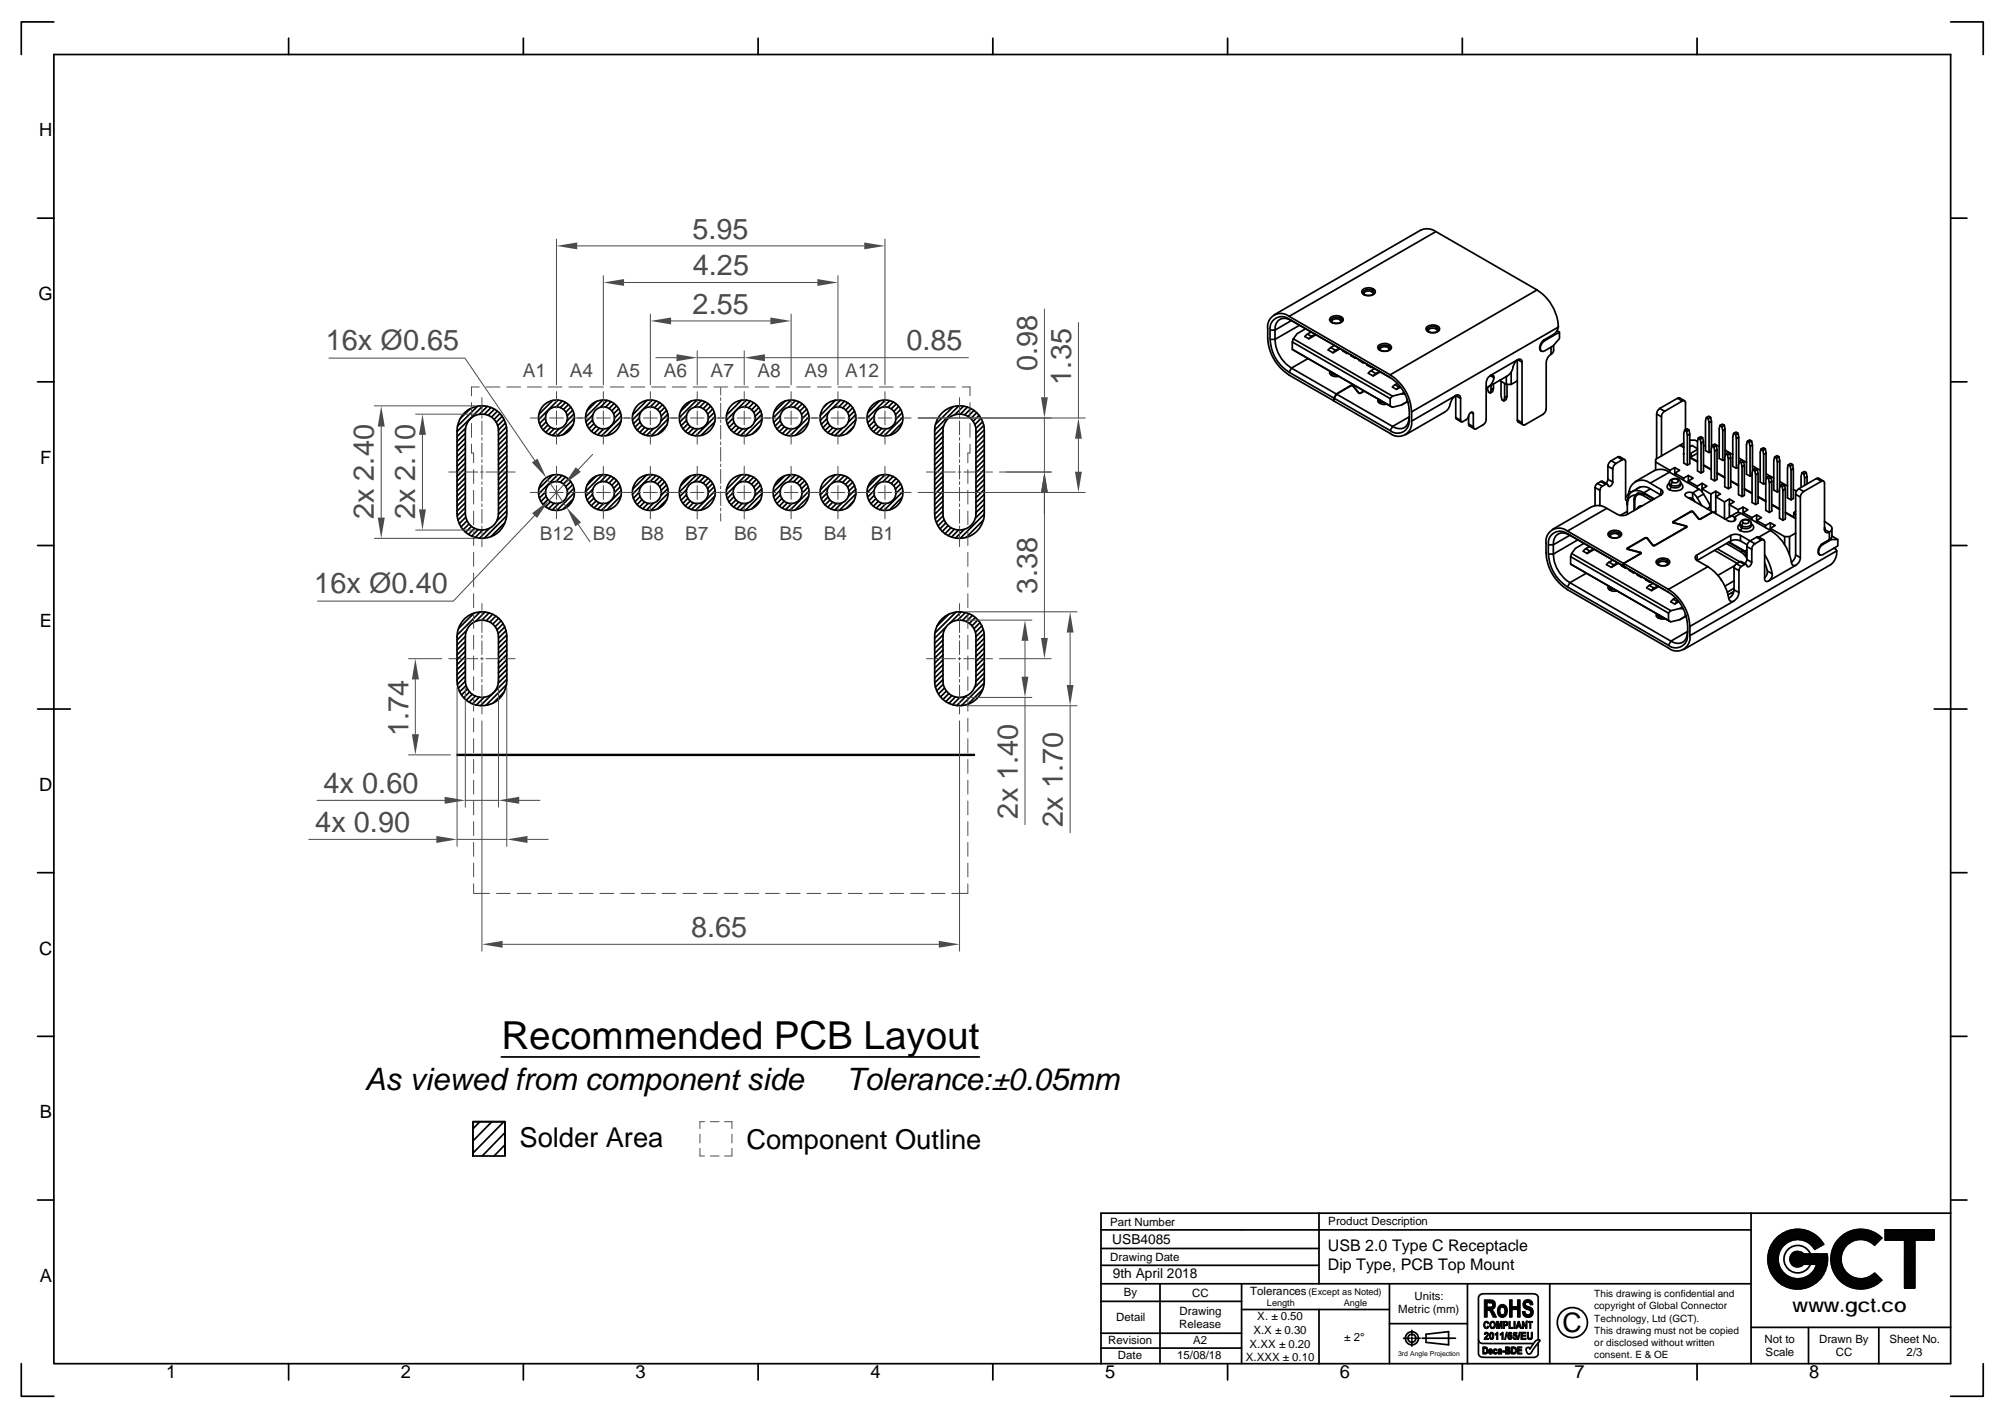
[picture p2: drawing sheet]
<svg xmlns="http://www.w3.org/2000/svg" width="297mm" height="210mm" viewBox="0 0 297 210" stroke-linecap="round" stroke-linejoin="round" font-family="sans-serif">
<defs><g id="words">
<text font-size="5.7" x="74.3" y="155.3">Recommended PCB Layout</text>
<g font-size="4.6">
<text x="54.1" y="161.3">As viewed from component side</text>
<text x="125.4" y="161.3">Tolerance:±0.05mm</text>
</g>
<g font-size="4.3" fill="#4b4b4b">
<text x="102.6" y="35.3">5.95</text>
<text x="102.7" y="40.8">4.25</text>
<text x="102.6" y="46.4">2.55</text>
<text x="48.3" y="51.8">16x Ø0.65</text>
<text x="134.3" y="51.9">0.85</text>
<text x="153.6" y="54.9" transform="rotate(-90 153.6 54.9)">0.98</text>
<text x="158.7" y="56.9" transform="rotate(-90 158.7 56.9)">1.35</text>
<text x="55.4" y="76.9" transform="rotate(-90 55.4 76.9)">2x 2.40</text>
<text x="61.5" y="76.9" transform="rotate(-90 61.5 76.9)">2x 2.10</text>
<text x="46.6" y="87.8">16x Ø0.40</text>
<text x="153.6" y="87.9" transform="rotate(-90 153.6 87.9)">3.38</text>
<text x="60.5" y="109" transform="rotate(-90 60.5 109)">1.74</text>
<text x="47.9" y="117.4">4x 0.60</text>
<text x="46.7" y="123.2">4x 0.90</text>
<text x="150.8" y="121.2" transform="rotate(-90 150.8 121.2)">2x 1.40</text>
<text x="157.5" y="122.4" transform="rotate(-90 157.5 122.4)">2x 1.70</text>
<text x="102.4" y="138.8">8.65</text>
</g>
<g font-size="4">
<text x="77" y="169.9">Solder Area</text>
<text x="110.6" y="170.2">Component Outline</text>
<text x="231.5" y="197.3">C</text>
</g>
<text font-size="2.9" x="265.6" y="194.3">www.gct.co</text>
<g font-size="2.8" fill="#4b4b4b">
<text x="77.5" y="55.8" transform="rotate(1 77.5 55.8)">A1</text>
<text x="84.4" y="55.8" transform="rotate(1 84.4 55.8)">A4</text>
<text x="91.4" y="55.8" transform="rotate(1 91.4 55.8)">A5</text>
<text x="98.3" y="55.8" transform="rotate(1 98.3 55.8)">A6</text>
<text x="105.3" y="55.8" transform="rotate(1 105.3 55.8)">A7</text>
<text x="112.2" y="55.8" transform="rotate(1 112.2 55.8)">A8</text>
<text x="119.2" y="55.8" transform="rotate(1 119.2 55.8)">A9</text>
<text x="125.2" y="55.8" transform="rotate(1 125.2 55.8)">A12</text>
<text x="80" y="79.9" transform="rotate(1 80 79.9)">B12</text>
<text x="87.8" y="79.9" transform="rotate(1 87.8 79.9)">B9</text>
<text x="94.9" y="79.9" transform="rotate(1 94.9 79.9)">B8</text>
<text x="101.5" y="79.9" transform="rotate(1 101.5 79.9)">B7</text>
<text x="108.8" y="79.9" transform="rotate(1 108.8 79.9)">B6</text>
<text x="115.5" y="79.9" transform="rotate(1 115.5 79.9)">B5</text>
<text x="122" y="79.9" transform="rotate(1 122 79.9)">B4</text>
<text x="129" y="79.9" transform="rotate(1 129 79.9)">B1</text>
</g>
<g font-size="2.7">
<text x="5.8" y="20.2">H</text>
<text x="5.7" y="44.4">G</text>
<text x="5.9" y="68.7">F</text>
<text x="5.9" y="92.9">E</text>
<text x="5.8" y="117.1">D</text>
<text x="5.8" y="141.4">C</text>
<text x="5.9" y="165.6">B</text>
<text x="5.9" y="189.8">A</text>
<text x="24.6" y="204.1">1</text>
<text x="59.4" y="204.1">2</text>
<text x="94.2" y="204.1">3</text>
<text x="128.9" y="204.1">4</text>
<text x="163.7" y="204.1">5</text>
<text x="198.5" y="204.1">6</text>
<text x="233.3" y="204.1">7</text>
<text x="268" y="204.1">8</text>
</g>
<g font-size="2.4">
<text x="196.7" y="185.2">USB 2.0 Type C Receptacle</text>
<text x="196.7" y="188.1">Dip Type, PCB Top Mount</text>
</g>
<g font-size="2">
<text x="164.8" y="184.2">USB4085</text>
<text x="164.9" y="189.3">9th April 2018</text>
</g>
<g font-size="1.7">
<text x="164.5" y="181.6">Part Number</text>
<text x="196.8" y="181.4">Product Description</text>
<text x="164.5" y="186.7">Drawing Date</text>
<text x="166.5" y="191.8">By</text>
<text x="185.2" y="191.8">Tolerances</text>
<text x="165.4" y="195.7">Detail</text>
<text x="174.7" y="196.6">Release</text>
<text x="174.8" y="194.7">Drawing</text>
<text x="176.6" y="192">CC</text>
<text x="185.7" y="197.5">X.X ± 0.30</text>
<text x="186.3" y="195.5">X. ± 0.50</text>
<text x="207.2" y="194.4">Metric (mm)</text>
<text x="209.5" y="192.5">Units:</text>
<text x="164.2" y="199.1">Revision</text>
<text x="165.6" y="201.3">Date</text>
<text x="174.4" y="201.3">15/08/18</text>
<text x="176.8" y="199.1">A2</text>
<text x="184.6" y="201.6">X.XXX ± 0.10</text>
<text x="185.1" y="199.5">X.XX ± 0.20</text>
<text x="199.1" y="198.5">± 2°</text>
<text x="261.4" y="198.8">Not to</text>
<text x="261.6" y="200.8">Scale</text>
<text x="269.5" y="198.8">Drawn By</text>
<text x="272" y="200.8">CC</text>
<text x="279.9" y="198.8">Sheet No.</text>
<text x="282.5" y="200.8">2/3</text>
</g>
<g font-size="1.5">
<text x="236.2" y="193.9">copyright of Global Connector</text>
<text x="236.2" y="192.1">This drawing is confidential and</text>
<text x="236.2" y="195.7">Technology, Ltd (GCT).</text>
<text x="236.2" y="197.5">This drawing must not be copied</text>
<text x="236.2" y="201">consent. E &amp; OE</text>
<text x="236.2" y="199.2">or disclosed without written</text>
</g>
<g font-size="1.4">
<text x="193.8" y="191.8">(Except as Noted)</text>
<text x="187.7" y="193.4">Length</text>
<text x="199.1" y="193.4">Angle</text>
</g>
<text font-size="1" x="207.1" y="200.8">3rd Angle Projection</text>
</g></defs>
<g fill="none" stroke="#000" stroke-width=".25">
<path d="M81.9 59.3l-2.1 2M82.7 59.3l-2.9 2.8M83.3 59.4l-.9 .8M83.8 59.6l-.8 .8M84.2 59.9l-.7 .7M88.3 59.4l-1.3 1.4M89.3 59.2l-2.6 2.6M90 59.3l-1.1 1M90.5 59.5l-.8 .8M91 59.8l-.8 .7M95.9 59.3l-2.2 2.1M96.6 59.3l-2.9 2.9"/>
<path d="M97.2 59.4l-.8 .8M97.7 59.6l-.7 .8M98.1 59.9l-.7 .7M102.3 59.4l-1.5 1.5M103.3 59.2l-2.7 2.6M103.9 59.3l-1 1M104.5 59.5l-.8 .8M104.9 59.8l-.7 .7M109.8 59.3l-2.2 2.2M110.6 59.3l-1.5 1.4M111.2 59.4l-.9 .8M111.7 59.6l-.8 .8"/>
<path d="M112.1 60l-.7 .7M116.3 59.4l-1.6 1.6M117.2 59.2l-2.7 2.7M117.9 59.3l-1 1M118.4 59.5l-.8 .8M118.9 59.8l-.8 .7M122.5 59.8l-.5 .5M123.8 59.3l-2.3 2.2M124.5 59.3l-1.2 1.2M125.1 59.4l-.8 .9M125.6 59.7l-.8 .7M126 60l-.7 .7"/>
<path d="M130.3 59.4l-1.7 1.7M131.2 59.2l-2.8 2.7M131.8 59.3l-.9 1M132.3 59.5l-.7 .8M132.8 59.8l-.8 .7M68.9 75.2l-1.2 1.2M68.9 74.5l-1.2 1.2M68.9 64.2l-1.2 1.2M68.9 64.9l-1.2 1.2M68.9 65.6l-1.2 1.3M68.9 66.4l-1.2 1.2M68.9 67.1l-1.2 1.2"/>
<path d="M68.9 67.8l-1.2 1.3M68.9 68.6l-1.2 1.2M68.9 69.3l-1.2 1.2M68.9 70l-1.2 1.3M68.9 70.8l-1.2 1.2M68.9 71.5l-1.2 1.2M68.9 72.2l-1.2 1.3M68.9 73l-1.2 1.2M68.9 73.7l-1.2 1.2M68.9 75.9l-1.1 1.1M69 63.4l-1.3 1.3M69 76.6l-.9 .9"/>
<path d="M69.1 60.9a3.7 3.7 0 0 1 3.9-.4 3.7 3.7 0 0 1 2.1 3.3v12.2a3.7 3.7 0 0 1-3.7 3.7 3.7 3.7 0 0 1-3.7-3.7v-12.2a3.8 3.8 0 0 1 1.4-2.9zM69.2 77.1l-.9 .9M69.5 77.6l-.9 .9M69.6 60.6l-1.4 1.4M69.7 62a2.45 2.45 0 0 1 2.6-.5 2.45 2.45 0 0 1 1.6 2.3v12.2a2.46 2.46 0 0 1-2.5 2.5 2.46 2.46 0 0 1-2.5-2.5v-12.2l.3-1.2zM69.9 77.9l-.9 .9M70.3 78.2l-.9 .9M70.8 60.1l-3 3M70.8 78.4l-.9 1M71.5 78.5l-1.1 1.1M71.5 60.1l-3.8 3.8M72.2 60.2l-1.2 1.1"/>
<path d="M72.5 78.2l-1.5 1.5M72.7 60.4l-.9 .9M73.3 60.6l-1 .9M73.7 60.9l-.9 .9M74.1 61.2l-.9 .9M74.4 61.6l-.9 .9M74.7 62.1l-1 .9M74.8 77.4l-2.1 2.1M74.9 62.6l-1 1.1M75 63.2l-1.1 1.2M75.1 76.4l-3.3 3.3M75.1 72.7l-1.2 1.2"/>
<path d="M75.1 73.5l-1.2 1.2M75.1 74.2l-1.2 1.2M75.1 74.9l-1.2 1.2M75.1 66.1l-1.2 1.2M75.1 68.3l-1.2 1.2M75.1 69l-1.2 1.3M75.1 70.5l-1.2 1.2M75.1 63.9l-1.2 1.2M75.1 64.6l-1.2 1.3M75.1 65.4l-1.2 1.2M75.1 66.8l-1.2 1.3M75.1 67.6l-1.2 1.2"/>
<path d="M75.1 69.8l-1.2 1.2M75.1 71.3l-1.2 1.2M75.1 72l-1.2 1.2M75.1 75.7l-1.5 1.4M80.8 61.9l-.9 .8M80.8 72.9l-.9 .9M80.9 73.5l-.8 .8M80.9 62.5l-.7 .7M81.2 74l-.7 .7M81.2 62.9l-.7 .8M81.6 74.3l-.8 .7M81.6 63.3l-.8 .7"/>
<path d="M81.9 70.3l-2.1 2.1M82.1 74.5l-.8 .8M82.1 63.5l-.8 .8M82.7 70.3l-2.9 2.8M82.8 74.5l-1 1M82.8 63.5l-.9 1M83.3 70.4l-.9 .9M83.8 70.6l-.8 .8M84.2 70.9l-.7 .8M84.6 71.3l-.8 .8M84.6 60.3l-.8 .7M84.8 60.8l-.8 .8"/>
<path d="M84.8 71.8l-.8 .8M84.9 62.9l-1.5 1.5M84.9 73.9l-1.5 1.5M85 72.3l-1 1M85 61.3l-1 1M85.1 62l-2.6 2.5M85.1 73l-2.6 2.6M87.8 62.2l-.8 .8M87.8 73.2l-.8 .8M87.8 61.5l-1 1M87.8 72.5l-1 1M88 62.7l-.8 .8"/>
<path d="M88 73.8l-.8 .7M88.3 70.5l-1.3 1.3M88.3 63.1l-.7 .8M88.3 74.2l-.7 .7M88.8 74.5l-.8 .7M88.8 63.4l-.8 .8M89.3 70.3l-2.6 2.5M89.4 74.6l-.9 .8M89.4 63.5l-.9 .9M89.9 70.3l-1 1.1M90.5 70.5l-.8 .8M91 70.8l-.8 .7"/>
<path d="M91.4 60.1l-.8 .7M91.4 71.1l-.8 .8M91.7 71.6l-.8 .7M91.7 60.5l-.8 .8M91.9 72.1l-.9 .8M91.9 61l-.9 .9M92 73.4l-2.1 2.2M92 62.4l-2.1 2.1M92 72.7l-2.9 2.9M92 61.6l-2.9 2.9M94.7 61.9l-.9 .9M94.7 72.9l-.9 .9"/>
<path d="M94.8 62.5l-.7 .8M94.8 73.5l-.7 .8M95.1 63l-.7 .7M95.1 74l-.7 .7M95.5 63.3l-.7 .7M95.5 74.3l-.7 .8M95.8 70.3l-2.1 2.1M96 74.5l-.8 .8M96.1 63.5l-.9 .8M96.6 70.3l-2.9 2.9M96.8 74.5l-1 1M96.8 63.5l-1 1"/>
<path d="M97.2 70.4l-.9 .9M97.7 70.6l-.8 .8M98.1 71l-.7 .7M98.5 71.3l-.8 .8M98.5 60.3l-.8 .8M98.8 63l-1.4 1.3M98.8 60.8l-.8 .8M98.8 71.8l-.8 .8M98.8 74l-1.4 1.4M98.9 72.4l-1 1M99 61.3l-1.1 1.1M99 62l-2.5 2.5"/>
<path d="M99 73l-2.6 2.6M101.7 62.3l-.8 .7M101.7 73.3l-.8 .8M101.7 61.5l-1 1M101.7 72.5l-1 1M101.9 62.8l-.7 .7M101.9 73.8l-.7 .7M102.3 63.2l-.8 .7M102.3 74.2l-.8 .7M102.3 70.5l-1.5 1.4M102.7 63.4l-.7 .8M102.7 74.5l-.7 .7"/>
<path d="M103.2 70.3l-2.6 2.6M103.3 74.6l-.9 .8M103.4 63.5l-.9 .9M103.9 70.3l-1 1M104.4 70.5l-.8 .8M104.9 70.8l-.7 .8M105.3 60.1l-.7 .8M105.3 71.2l-.7 .7M105.6 71.6l-.8 .8M105.6 60.6l-.8 .7M105.8 72.1l-.9 .9M105.8 61.1l-.9 .9"/>
<path d="M105.9 73.5l-2.1 2M105.9 62.5l-2 2M105.9 72.7l-2.8 2.9M105.9 61.7l-2.8 2.8M108.6 73l-.9 .8M108.6 61.9l-.8 .9M108.7 73.6l-.7 .7M108.8 62.6l-.8 .7M109 74l-.7 .7M109 63l-.7 .7M109.1 60.8l-1.5 1.4M109.4 74.3l-.7 .8"/>
<path d="M109.5 63.3l-.8 .8M109.8 70.3l-2.2 2.2M110 74.5l-.8 .9M110 63.5l-.8 .8M110.6 70.3l-3 2.9M110.8 74.5l-1.1 1M110.8 63.4l-1.1 1.1M111.1 70.4l-.8 .9M111.7 70.7l-.8 .7M112.1 71l-.8 .7M112.4 71.4l-.7 .7M112.4 60.4l-.7 .7"/>
<path d="M112.6 63.1l-1.2 1.2M112.6 74.1l-1.2 1.2M112.7 71.8l-.8 .9M112.7 60.8l-.8 .8M112.9 72.4l-1.1 1.1M112.9 61.4l-1.1 1M112.9 73.1l-2.5 2.5M112.9 62.1l-2.5 2.4M115.6 61.6l-1 1M115.6 72.6l-1 1M115.6 73.3l-.8 .8M115.6 62.3l-.8 .8"/>
<path d="M115.8 73.8l-.7 .8M115.8 62.8l-.7 .7M116.2 74.2l-.7 .7M116.2 63.2l-.7 .7M116.3 70.4l-1.6 1.6M116.6 74.5l-.7 .7M116.7 63.4l-.8 .8M117.2 70.3l-2.7 2.6M117.3 74.6l-.9 .9M117.3 63.5l-.9 .9M117.8 70.3l-.9 1M118.4 70.6l-.8 .7"/>
<path d="M118.8 70.8l-.7 .8M119.2 71.2l-.7 .7M119.2 60.2l-.7 .7M119.5 71.6l-.8 .8M119.5 60.6l-.8 .8M119.7 72.1l-.9 .9M119.7 61.1l-.9 .9M119.8 73.5l-2 2M119.8 62.5l-2 2M119.8 72.7l-2.8 2.9M119.8 61.7l-2.8 2.8M122.4 71l-.2 .1"/>
<path d="M122.5 62l-.8 .9M122.5 73l-.8 .9M122.7 62.6l-.8 .7M122.7 73.6l-.8 .8M122.8 61l-1.3 1.3M122.8 72l-1.3 1.3M123 74l-.8 .8M123 63l-.8 .7M123.4 74.4l-.8 .7M123.4 63.3l-.8 .8M123.8 70.3l-2.3 2.2M123.9 74.6l-.8 .8"/>
<path d="M124 63.5l-.9 .8M124.5 70.3l-1.3 1.3M124.8 74.5l-1.1 1.1M124.8 63.4l-1.1 1.1M125.1 70.4l-.9 .9M125.6 70.7l-.8 .7M126 71l-.7 .7M126.3 71.4l-.7 .7M126.3 60.4l-.7 .7M126.5 63.2l-1 1M126.5 74.2l-1.1 1.1M126.6 71.9l-.8 .8"/>
<path d="M126.6 60.9l-.8 .8M126.8 72.4l-1.1 1.1M126.8 61.4l-1.1 1.1M126.8 73.1l-2.4 2.5M126.8 62.1l-2.4 2.4M129.5 72.7l-1 .9M129.5 61.6l-1 1M129.5 73.3l-.8 .8M129.5 62.3l-.8 .8M129.8 73.9l-.8 .7M129.8 62.8l-.8 .8M130.1 74.2l-.7 .8"/>
<path d="M130.1 63.2l-.7 .7M130.3 70.4l-1.7 1.7M130.6 74.5l-.8 .8M130.6 63.4l-.8 .8M131.1 70.3l-2.7 2.7M131.3 74.6l-1 .9M131.3 63.5l-.9 .9M131.8 70.4l-1 .9M132.3 70.6l-.8 .8M132.8 70.9l-.8 .7M133.1 60.2l-.7 .7M133.1 71.2l-.7 .7"/>
<path d="M133.4 60.6l-.7 .8M133.4 71.7l-.7 .7M133.6 72.2l-.9 .9M133.6 61.1l-.9 1M133.7 62.6l-1.9 1.9M133.7 73.6l-1.9 1.9M133.8 61.8l-2.8 2.7M133.8 72.8l-2.8 2.8M139.7 75.7l-1.1 1.1M139.7 63.9l-1.2 1.3M139.7 64.7l-1.2 1.2M139.7 65.4l-1.2 1.2"/>
<path d="M139.7 66.1l-1.2 1.3M139.7 66.9l-1.2 1.2M139.7 67.6l-1.2 1.2M139.7 68.3l-1.2 1.3M139.7 69.1l-1.2 1.2M139.7 69.8l-1.2 1.2M139.7 70.5l-1.2 1.3M139.7 71.3l-1.2 1.2M139.7 72l-1.2 1.2M139.7 72.7l-1.2 1.3M139.7 73.5l-1.2 1.2M139.7 74.2l-1.2 1.2"/>
<path d="M139.7 74.9l-1.2 1.3M139.7 76.4l-1 1M139.8 63.1l-1.3 1.3M139.8 60.9a3.7 3.7 0 0 1 3.9-.4 3.7 3.7 0 0 1 2.1 3.3v12.2a3.7 3.7 0 0 1-3.7 3.7 3.7 3.7 0 0 1-3.6-3.7v-12.2a3.7 3.7 0 0 1 1.3-2.9zM139.9 77l-.9 .9M140.1 77.4l-.8 .9M140.4 62a2.44 2.44 0 0 1 2.7-.5 2.44 2.44 0 0 1 1.5 2.3v12.2a2.44 2.44 0 0 1-2.5 2.5 2.44 2.44 0 0 1-2.4-2.5v-12.7l.3-.7zM140.5 77.8l-.9 .9M140.9 78.2l-.9 .8M141.2 60.2l-2.6 2.6M141.4 78.4l-.9 .9M142 78.5l-1 1"/>
<path d="M142 60.1l-3.5 3.6M142.7 60.1l-1.2 1.3M142.9 78.4l-1.3 1.3M143.3 60.3l-1 1M143.8 60.5l-.9 .9M144.3 60.8l-.9 .9M144.7 61.1l-.9 .9M145.1 61.5l-.9 .9M145.4 61.9l-1 1M145.6 62.4l-1 1M145.7 77l-2.6 2.6M145.8 63l-1.2 1.2"/>
<path d="M145.8 63.7l-1.2 1.2M145.8 64.4l-1.2 1.2M145.8 65.1l-1.2 1.3M145.8 65.9l-1.2 1.2M145.8 66.6l-1.2 1.2M145.8 67.3l-1.2 1.3M145.8 68.1l-1.2 1.2M145.8 68.8l-1.2 1.2M145.8 69.5l-1.2 1.3M145.8 70.3l-1.2 1.2M145.8 71l-1.2 1.2M145.8 71.7l-1.2 1.3"/>
<path d="M145.8 72.5l-1.2 1.2M145.8 73.2l-1.2 1.2M145.8 73.9l-1.2 1.3M145.8 74.7l-1.2 1.2M145.8 75.4l-1.3 1.3M145.8 76.1l-3.5 3.6M68.9 94.3l-1.2 1.2M68.9 95.7l-1.2 1.3M68.9 96.5l-1.2 1.2M68.9 97.2l-1.2 1.2M68.9 97.9l-1.2 1.3M68.9 98.7l-1.2 1.2"/>
<path d="M68.9 99.4l-1.2 1.2M68.9 95l-1.2 1.2M69.1 91.4a3.7 3.7 0 0 1 3.9-.4 3.7 3.7 0 0 1 2.1 3.3v6.5a3.7 3.7 0 0 1-3.7 3.7 3.7 3.7 0 0 1-3.7-3.7v-6.5a3.8 3.8 0 0 1 1.4-2.9zM69.1 93.4l-1.4 1.4M69.6 92.6a2.46 2.46 0 0 1 2.7-.6 2.46 2.46 0 0 1 1.6 2.3v6.5a2.46 2.46 0 0 1-2.5 2.5 2.46 2.46 0 0 1-2.5-2.5v-6.5l.3-1.2zM70.2 90.8l-2.3 2.3M71.1 90.6l-3.4 3.4M71.9 90.6l-1.4 1.4M72.5 90.7l-1.1 1.1M73 91l-.9 .9M73.4 91.2l-.8 .9M73.9 91.6l-.9 .8"/>
<path d="M74.2 91.9l-.8 .9M74.5 92.4l-.9 .9M74.8 92.8l-1 1M75 93.4l-1.1 1.1M75.1 94.7l-1.2 1.3M75.1 97l-1.2 1.2M75.1 99.2l-1.2 1.2M75.1 96.2l-1.2 1.2M75.1 94l-1.2 1.2M75.1 95.5l-1.2 1.2M75.1 97.7l-1.2 1.2M75.1 98.4l-1.2 1.2"/>
<path d="M75.1 99.9l-1.3 1.2M139.7 94l-1.2 1.3M139.7 94.8l-1.2 1.2M139.7 95.5l-1.2 1.2M139.7 96.2l-1.2 1.3M139.7 97l-1.2 1.2M139.7 97.7l-1.2 1.2M139.7 98.4l-1.2 1.3M139.7 99.2l-1.2 1.2M139.7 99.9l-1.2 1.2M139.8 91.4a3.7 3.7 0 0 1 3.9-.4 3.7 3.7 0 0 1 2.1 3.3v6.5a3.7 3.7 0 0 1-3.7 3.7 3.7 3.7 0 0 1-3.6-3.7v-6.5a3.7 3.7 0 0 1 1.3-2.9zM140.2 92.8l-1.7 1.7"/>
<path d="M140.4 92.6a2.45 2.45 0 0 1 2.7-.6 2.45 2.45 0 0 1 1.5 2.3v6.5a2.44 2.44 0 0 1-2.5 2.5 2.44 2.44 0 0 1-2.4-2.5v-6.9l.3-.8zM140.6 91l-1.8 1.7M141.6 90.6l-3.1 3.2M142.4 90.6l-1.7 1.7M143 90.7l-1.1 1.1M143.6 90.9l-1 1M144.1 91.1l-.9 .9M144.5 91.4l-.9 .9M144.9 91.8l-.9 .9M145.2 92.2l-.9 .9M145.5 92.7l-1 .9M145.7 93.2l-1.1 1.1"/>
<path d="M145.8 93.8l-1.2 1.2M145.8 94.5l-1.2 1.2M145.8 95.2l-1.2 1.3M145.8 96l-1.2 1.2M145.8 96.7l-1.2 1.2M145.8 97.4l-1.2 1.3M145.8 98.2l-1.2 1.2M145.8 98.9l-1.2 1.2M145.8 99.7l-1.2 1.2M68.9 100.1l-1.1 1.2M68.9 100.9l-1 1M69 101.5l-.9 1"/>
<path d="M69.3 102l-.9 .9M69.6 102.5l-.9 .8M70 102.8l-.9 .9M70.4 103.1l-.9 .9M71 103.2l-1 1M71.7 103.3l-1.1 1.1M74.7 102.5l-1.6 1.6M75 101.4l-3 3M75.1 100.6l-3.9 3.9M139.7 100.6l-1.1 1.2M139.7 101.3l-.9 1M139.9 101.9l-.9 .9"/>
<path d="M140.2 102.3l-.9 .9M140.6 102.7l-.9 .9M141 103l-.9 .9M141.5 103.2l-.9 .9M142.2 103.3l-1.1 1.1M143.2 103l-1.5 1.5M145.6 102.1l-2.2 2.2M145.8 100.4l-1.4 1.4M145.8 101.1l-3.3 3.4M74.3 156.5h70.8M70.1 166.1h4.7v5.1h-4.7zM71.1 166.1l-1 1.1"/>
<path d="M72.9 166.1l-2.8 2.9M74.7 166.1l-4.6 4.7M74.8 166.1v5.1M74.8 169.5l-1.6 1.7M74.8 167.7l-3.4 3.5"/>
<circle cx="82.4" cy="61.9" r="2.65"/>
<circle cx="82.4" cy="72.9" r="2.65"/>
<circle cx="82.4" cy="61.9" r="1.64"/>
<circle cx="82.4" cy="72.9" r="1.64"/>
<circle cx="89.4" cy="61.9" r="2.66"/>
<circle cx="89.4" cy="72.9" r="2.66"/>
<circle cx="89.4" cy="61.9" r="1.64"/>
<circle cx="89.4" cy="72.9" r="1.64"/>
<circle cx="96.3" cy="61.9" r="2.65"/>
<circle cx="96.3" cy="72.9" r="2.65"/>
<circle cx="96.3" cy="61.9" r="1.64"/>
<circle cx="96.3" cy="72.9" r="1.63"/>
<circle cx="103.3" cy="61.9" r="1.63"/>
<circle cx="103.3" cy="72.9" r="1.63"/>
<circle cx="103.3" cy="61.9" r="2.66"/>
<circle cx="103.3" cy="72.9" r="2.66"/>
<circle cx="110.2" cy="61.9" r="2.66"/>
<circle cx="110.2" cy="72.9" r="2.66"/>
<circle cx="110.2" cy="61.9" r="1.64"/>
<circle cx="110.2" cy="72.9" r="1.64"/>
<circle cx="117.2" cy="61.9" r="1.63"/>
<circle cx="117.2" cy="72.9" r="1.63"/>
<circle cx="117.2" cy="61.9" r="2.66"/>
<circle cx="117.2" cy="72.9" r="2.66"/>
<circle cx="124.2" cy="61.9" r="2.66"/>
<circle cx="124.2" cy="61.9" r="1.64"/>
<circle cx="124.2" cy="72.9" r="2.65"/>
<circle cx="124.2" cy="72.9" r="1.64"/>
<circle cx="131.1" cy="61.9" r="1.64"/>
<circle cx="131.1" cy="72.9" r="1.63"/>
<circle cx="131.1" cy="61.9" r="2.66"/>
<circle cx="131.1" cy="72.9" r="2.66"/>
</g>
<g fill="none" stroke="#4b4b4b" stroke-width=".15">
<path d="M71.4 58.9v2.2M82.4 58v1.6M89.4 58v1.6M96.4 58v1.6M97.2 53h3M103.3 58v1.6M103.3 52v5M103.3 53h7M106.8 57.4v1.1M106.8 58.9v.4M106.8 59.7v2.1M110.3 58v1.6"/>
<path d="M110.3 52v5M113.3 53h30.2M117.2 58v1.6M124.1 58v1.6M131.1 58v1.6M142.2 58.9v2.2M66.5 69.9h1M67.9 69.9h.4M68.7 69.9h2.1M71.2 69.9h.4M71.4 61.5v.4M71.4 62.3v2.1"/>
<path d="M71.4 64.8v.4M71.4 65.6v2.1M71.4 68.1v.4M71.4 68.9v2M71.4 71.3v.4M71.4 72.2v2M71.4 74.6v.4M71.4 75.4v2.1M71.4 77.9v.4M71.4 78.7v2.2M72 69.9h2.1M74.5 69.9h.4"/>
<path d="M75.3 69.9h1M78.5 61.9h1.7M78.5 72.9h1.7M80.6 61.9h.4M80.6 72.9h.4M81.4 61.9h2.1M81.4 72.9h2.1M82.4 60.1v.4M82.4 60.9v2M82.4 63.3v.4M82.4 64.1v1.7M82.4 69.1v1.6"/>
<path d="M82.4 71.1v.4M82.4 71.9v2.1M82.4 74.4v.4M82.4 75.2v1.6M83.9 61.9h.4M83.9 72.9h.4M84.7 61.9h2.4M84.7 72.9h2.4M87.5 61.9h.5M87.5 72.9h.5M88.4 61.9h2M88.4 72.9h2"/>
<path d="M89.4 60.1v.4M89.4 60.9v2M89.4 63.3v.4M89.4 64.1v1.7M89.4 69.1v1.6M89.4 71.1v.4M89.4 71.9v2.1M89.4 74.4v.4M89.4 75.2v1.6M90.8 61.9h.4M90.8 72.9h.4M91.7 61.9h2.4"/>
<path d="M91.7 72.9h2.4M94.5 61.9h.4M94.5 72.9h.4M95.3 61.9h2.1M95.3 72.9h2.1M96.4 60.1v.4M96.4 60.9v2M96.4 63.3v.4M96.4 64.1v1.7M96.4 69.1v1.6M96.4 71.1v.4M96.4 71.9v2.1"/>
<path d="M96.4 74.4v.4M96.4 75.2v1.6M97.8 61.9h.4M97.8 72.9h.4M98.6 72.9h2.4M101 61.9h-2.4M101.5 61.9h.4M101.5 72.9h.4M102.3 61.9h2M102.3 72.9h2M103.3 60.1v.4M103.3 60.9v2"/>
<path d="M103.3 63.3v.4M103.3 64.1v1.7M103.3 69.1v1.6M103.3 71.1v.4M103.3 71.9v2.1M103.3 74.4v.4M103.3 75.2v1.6M104.7 61.9h.4M104.7 72.9h.4M105.5 61.9h2.5M105.5 72.9h2.5M106.8 62.2v.4"/>
<path d="M106.8 63v2M106.8 65.4v.5M106.8 66.3v2M106.8 68.7v.4M106.8 69.5v2.1M106.8 72v.4M106.8 72.8v2.1M106.8 75.3v.4M106.8 76.1v1.1M108.4 61.9h.4M108.4 72.9h.4M109.2 61.9h2.1"/>
<path d="M109.2 72.9h2.1M110.3 60.1v.4M110.3 60.9v2M110.3 63.3v.4M110.3 64.1v1.7M110.3 69.1v1.6M110.3 71.1v.4M110.3 71.9v2.1M110.3 74.4v.4M110.3 75.2v1.6M111.7 61.9h.4M111.7 72.9h.4"/>
<path d="M112.5 61.9h2.5M112.5 72.9h2.5M115.4 61.9h.4M115.4 72.9h.4M116.2 61.9h2M116.2 72.9h2M117.2 60.1v.4M117.2 60.9v2M117.2 63.3v.4M117.2 64.1v1.7M117.2 69.1v1.6M117.2 71.1v.4"/>
<path d="M117.2 71.9v2.1M117.2 74.4v.4M117.2 75.2v1.6M118.6 61.9h.4M118.6 72.9h.4M119.4 61.9h2.5M119.4 72.9h2.5M122.3 61.9h.4M122.3 72.9h.4M123.1 61.9h2.1M123.1 72.9h2.1M124.1 60.1v.4"/>
<path d="M124.1 60.9v2M124.1 63.3v.4M124.1 64.1v1.7M124.1 69.1v1.6M124.1 71.1v.4M124.1 71.9v2.1M124.1 74.4v.4M124.1 75.2v1.6M125.6 61.9h.4M125.6 72.9h.4M126.4 61.9h2.5M126.4 72.9h2.5"/>
<path d="M129.3 61.9h.4M129.3 72.9h.4M130.1 61.9h2M130.1 72.9h2M131.1 60.1v.4M131.1 60.9v2M131.1 63.3v.4M131.1 64.1v1.7M131.1 69.1v1.6M131.1 71.1v.4M131.1 71.9v2.1M131.1 74.4v.4"/>
<path d="M131.1 75.2v1.6M132.5 61.9h.4M132.5 72.9h.4M133.3 61.9h1.7M133.3 72.9h1.7M137.2 69.9h1.1M138.7 69.9h.4M139.5 69.9h2M141.9 69.9h.4M142.2 61.5v.4M142.2 62.3v2.1M142.2 64.8v.4"/>
<path d="M142.2 65.6v2.1M142.2 68.1v.4M142.2 68.9v2M142.2 71.3v.4M142.2 72.2v2M142.2 74.6v.4M142.2 75.4v2.1M142.2 77.9v.4M142.2 78.7v2.2M142.8 69.9h2M145.2 69.9h.4M146 69.9h1"/>
<path d="M66.5 97.5h1M67.9 97.5h.4M68.7 97.5h2.1M71.2 97.5h.4M71.4 89.4v1M71.4 90.8v.4M71.4 91.6v2.1M71.4 94.1v.4M71.4 94.9v2M71.4 97.4v.4M71.4 98.2v2M72 97.5h2.1"/>
<path d="M74.5 97.5h.4M75.3 97.5h1M137.2 97.5h1.1M138.7 97.5h.4M139.5 97.5h2M141.9 97.5h.4M142.2 89.4v1M142.2 90.8v.4M142.2 91.6v2.1M142.2 94.1v.4M142.2 94.9v2M142.2 97.4v.4"/>
<path d="M142.2 98.2v2M142.8 97.5h2M145.2 97.5h.4M146 97.5h1M71.4 100.6v.4M71.4 101.4v2.1M71.4 103.9v.4M71.4 104.7v1M142.2 100.6v.4M142.2 101.4v2.1M142.2 103.9v.4M142.2 104.7v1"/>
<path d="M103.7 168v1.3M103.7 170.1v1.1h.7M104.4 166.1h-.7v1M105.2 171.2h1.3M105.2 166.1h1.3M107.3 166.1h1.1v1M108.4 168v1.3M108.4 170.1v1.1h-1.1"/>
</g>
<path d="M67.8 111.8h76.5" fill="none" stroke="#000" stroke-width=".36"/>
<g fill="#4b4b4b">
<path d="M100.2 52.5l3.1 .5-3.1 .5z"/>
<path d="M110.3 53l3-.5v1z"/>
</g>
<path d="M96.4 46.5v10.5M99.4 47.5h14.7M117.2 46.5v10.5" fill="none" stroke="#4b4b4b" stroke-width=".15"/>
<g fill="#4b4b4b">
<path d="M96.4 47.5l3-.5v1z"/>
<path d="M114.1 47l3.1 .5-3.1 .5z"/>
</g>
<path d="M89.4 40.8v16.2M92.5 41.8h28.6M124.1 40.8v16.2" fill="none" stroke="#4b4b4b" stroke-width=".15"/>
<g fill="#4b4b4b">
<path d="M89.4 41.8l3.1-.5v1z"/>
<path d="M121.1 41.3l3 .5-3 .5z"/>
</g>
<path d="M82.4 35.4v21.6M85.5 36.4h42.5M131.1 35.4v21.6" fill="none" stroke="#4b4b4b" stroke-width=".15"/>
<g fill="#4b4b4b">
<path d="M82.4 36.4l3.1-.5v1z"/>
<path d="M128 35.9l3.1 .5-3.1 .5z"/>
</g>
<path d="M154.7 45.7v13.1M136 61.9h19.7M148.1 69.9h7.6M154.7 61.9v8M154.7 73v3" fill="none" stroke="#4b4b4b" stroke-width=".15"/>
<g fill="#4b4b4b">
<path d="M154.7 69.9l.5 3.1h-1z"/>
<path d="M154.2 58.8h1l-.5 3.1z"/>
</g>
<path d="M60.5 97.5h5M60.5 111.8h6.2M61.5 100.6v8.1" fill="none" stroke="#4b4b4b" stroke-width=".15"/>
<g fill="#4b4b4b">
<path d="M61 108.7h1.1l-.6 3.1z"/>
<path d="M61.5 97.5l.6 3.1h-1.1z"/>
</g>
<path d="M159.8 47.8v14.1M136 61.9h24.8M136 72.9h24.8M159.8 65v4.9" fill="none" stroke="#4b4b4b" stroke-width=".15"/>
<g fill="#4b4b4b">
<path d="M159.3 69.9h1l-.5 3z"/>
<path d="M159.8 61.9l.5 3.1h-1z"/>
</g>
<path d="M61.6 78.5h8.8M61.6 61.3h8.8M62.6 64.4v11" fill="none" stroke="#4b4b4b" stroke-width=".15"/>
<g fill="#4b4b4b">
<path d="M62.1 75.4h1l-.5 3.1z"/>
<path d="M62.6 61.3l.5 3.1h-1z"/>
</g>
<path d="M55.5 60.1h14.9M55.5 79.7h14.9M56.5 63.2v13.5" fill="none" stroke="#4b4b4b" stroke-width=".15"/>
<g fill="#4b4b4b">
<path d="M56.5 60.1l.5 3.1h-1z"/>
<path d="M56 76.7h1l-.5 3z"/>
</g>
<path d="M143.2 91.8h9.7M151.8 94.9v5.3M143.2 103.3h9.7M151.8 103.3v18.8" fill="none" stroke="#4b4b4b" stroke-width=".15"/>
<g fill="#4b4b4b">
<path d="M151.8 91.8l.6 3.1h-1.1z"/>
<path d="M151.3 100.2h1.1l-.6 3.1z"/>
</g>
<path d="M143.2 90.6h16.4M158.5 93.7v7.7M143.2 104.5h16.4M158.5 104.5v18.8" fill="none" stroke="#4b4b4b" stroke-width=".15"/>
<g fill="#4b4b4b">
<path d="M158.5 90.6l.5 3.1h-1z"/>
<path d="M158 101.4h1l-.5 3.1z"/>
</g>
<path d="M47 118.5h18.9M68.9 118.5h5M68.9 101.8v17.7M73.9 101.8v17.7M76.9 118.5h3.1" fill="none" stroke="#4b4b4b" stroke-width=".15"/>
<g fill="#4b4b4b">
<path d="M73.9 118.5l3-.5v1z"/>
<path d="M65.9 118l3 .5-3 .5z"/>
</g>
<path d="M67.7 101.8v23.5M75.1 101.8v23.5M45.7 124.3h18.9M67.7 124.3h7.4M78.1 124.3h3.1" fill="none" stroke="#4b4b4b" stroke-width=".15"/>
<g fill="#4b4b4b">
<path d="M75.1 124.3l3-.5v1z"/>
<path d="M64.6 123.8l3.1 .5-3.1 .5z"/>
</g>
<path d="M71.4 106.8v34.1M142.2 106.8v34.1M74.5 139.8h64.6" fill="none" stroke="#4b4b4b" stroke-width=".15"/>
<g fill="#4b4b4b">
<path d="M71.4 139.8l3.1-.5v1z"/>
<path d="M139.1 139.3l3.1 .5-3.1 .5z"/>
</g>
<path d="M149.1 69.9h6.6M154.7 73v21.5M148.1 97.5h7.6" fill="none" stroke="#4b4b4b" stroke-width=".15"/>
<g fill="#4b4b4b">
<path d="M154.2 94.5h1l-.5 3z"/>
<path d="M154.7 69.9l.5 3.1h-1z"/>
</g>
<path d="M48.7 53h20.2l10.3 15.2M80.9 70.7l3 4.4M85.7 77.7l1.7 2.5" fill="none" stroke="#4b4b4b" stroke-width=".15"/>
<g fill="#4b4b4b">
<path d="M83.9 75.1l2.2 2.3-.9 .5z"/>
<path d="M78.8 68.5l.8-.6 1.3 2.8z"/>
</g>
<g fill="none" stroke="#000" stroke-width=".25">
<path d="M8 3.2h-4.8v4.9M8 8.1h281v193.8h-281zM42.8 5.7v2.4M77.5 5.7v2.4M112.3 5.7v2.4M147.1 5.7v2.4M181.9 5.7v2.4M216.6 5.7v2.4M251.4 5.7v2.4M289 3.2h4.8v4.9M5.6 32.3h2.4M212.7 34.3a2.21 2.21 0 0 0-2.2-.2l-21.8 12.5"/>
<path d="M289 32.3h2.4M5.6 56.5h2.4M188.2 50.3h.7M188.2 48.9h.7M188.9 50.3a5.2 5.2 0 0 0 2.4 4.2M188.9 48.9v1.4M189.3 47.6a1.51 1.51 0 0 1 2-.1l-2.4 1.4 .1-.9zM191 47.3l15 8.6M191 46.8a1.96 1.96 0 0 0-2.2-.1 1.96 1.96 0 0 0-1 2 7.1 7.1 0 0 0 3.2 6.8l6.6 3.9M191 46.8l15 8.7M191.3 54.5l-.3 .6M191.3 54.5l6.7 3.8 2.3-1.2h.2l.8 1.1"/>
<path d="M191.5 51.7l14.8 8.6M191.5 50.6v1.1l14.5 8.4M191.6 50.2l-.1 .4 14.5 8.4M192.5 48.2l-3.6 2.1M193.4 48.7l-1.2 .7-.6 .8 14.7 8.5M193.8 53.1l-2.5 1.4M194.2 49.2l-.5 .3M194.8 49.5l-.9 .7M195 49.6l-1.1 .6-.6-.4 .4-.3 .6 .3M197 55v.1a1.04 1.04 0 0 0 1.4 .6M197.1 47a1.4 1.4 0 0 1 1.9 .2 .95 .95 0 0 1-1.4 .7 .53 .53 0 0 1-.5-.3 .53 .53 0 0 1 0-.6zM197.1 55.1l.3 .3"/>
<path d="M197.3 47.7h.1M197.4 47.7v-.3a.8 .8 0 0 1 1.2 .2v.1M197.4 55.4l-.1 .2M197.4 55.4l.6 .1M197.5 55.2l-.1 .2M197.6 59.4v-.4l-6.6-3.9a6.3 6.3 0 0 1-2.8-6.2 1.74 1.74 0 0 1 .8-1.8 1.74 1.74 0 0 1 2 .2l15 8.6a6.4 6.4 0 0 1 2.8 6.3 1.73 1.73 0 0 1-.9 1.7 1.73 1.73 0 0 1-1.9-.1l-8.3-4.8v.4l8.3 4.8a1.96 1.96 0 0 0 2.2 .2 1.96 1.96 0 0 0 .9-2M197.7 59.3l-.1 .1M197.7 59l.3-.6 8.3 4.7 2.5-1.4a1.5 1.5 0 0 1-.8 1.6 1.5 1.5 0 0 1-1.7-.2l-.3 .7M197.7 51.1l-.6 .4M197.9 51.9l-.4 .3M198 58.3l-.4 .7M198.4 51.6l-.5 .3-.8-.4-.3 .3 .7 .4 1-.6"/>
<path d="M198.6 47.1l-.1 .2M198.6 47.1l.2 .4a1.12 1.12 0 0 1-1.5 .2M198.6 47.1a1.02 1.02 0 0 0-1.5 .4l.3 .2M198.7 46.9l-.1 .2M199 51.9v.1l.6 .4 .1-.1M199.6 52.3v.1M200.1 57.1h.1M200.2 52.6v.1l.5 .3h.2M200.5 57.1v.1M200.8 52.9l-.1 .1M201.3 58.2h.2M201.3 58.2h.1"/>
<path d="M201.4 53.3l-.1 .1 .6 .3h.2M201.5 58.2h.1M201.9 42.9a1.18 1.18 0 0 1 1.9 .3 1.16 1.16 0 0 1-2.1 0zM202 53.6l-.1 .1M202 43.6h.1M202.1 57.9l-.6 .3M202.1 57.9l-.5 .3h-.3l-1-1.1-2.3 1.3M202.1 43.6v-.1a.72 .72 0 0 1 .6-.4 .72 .72 0 0 1 .7 .4v.1M202.6 54l-.1 .1 .6 .3 .1-.1M203.2 54.3l-.1 .1M203.3 43l-.1 .2M203.3 43l.3 .3a1.12 1.12 0 0 1-1.5 .3"/>
<path d="M203.3 43a1.03 1.03 0 0 0-1.4 .3l.2 .3M203.5 42.8l-.2 .2M203.6 54.6l-.5 .3M204.2 59.1l-.1 .2a1.03 1.03 0 0 0 1.4 .5M204.2 51.2a1.19 1.19 0 0 1 1.9 .2 1.18 1.18 0 0 1-1.8 .4l-.2-.3zM204.3 59.2l.2 .3M204.4 55l-1 .7M204.5 55.1l-1.1 .6-.7-.4 .4-.4 .7 .4M204.5 59.5l-.1 .2M204.5 59.5l.6 .2M204.6 59.3l-.1 .2M205.7 51.3a1.02 1.02 0 0 0-1.4 .3l.2 .3v-.1a.72 .72 0 0 1 .6-.5 .72 .72 0 0 1 .7 .4v.1"/>
<path d="M205.7 51.3l.3 .3a1.34 1.34 0 0 1-1.6 .3M205.7 51.3l-.1 .1M205.8 51l-.1 .3M206 55.5a6.9 6.9 0 0 1 3.1 5.5M207 56.8l-.3 .2M207.3 57.3l-.6-.3-.4 .3 .6 .4 .6-.4M207.4 57.2l-.5 .5M208 58.1l-.4 .2M208.1 58.4l-.5-.1-1.3 .4-.3 .3v1.1M208.4 59.5l.2-.1-1 .6M208.4 59.1v.4l-.8 .5-1.3 .3-.3-.2M211.4 48.4a1.29 1.29 0 0 1 1.9 .2v.1a1.16 1.16 0 0 1-2 0z"/>
<path d="M211.6 49.1h.1M211.6 49.1a.76 .76 0 0 1 1.2-.3l.1 .3M212.9 48.5a1.01 1.01 0 0 0-1.5 .3l.2 .3M212.9 48.5l.2 .3a1.09 1.09 0 0 1-1.5 .3M212.9 48.5l-.2 .2M213 48.3l-.1 .2M215.7 58.6l.7 .4M215.7 58.6l-.6 .5-.2 .7a1.69 1.69 0 0 1-.9 1.2l-5.8 3.4M215.7 58.6v3.2l.7 .4M220.4 57.4l.1 .6 .3 .2 .1-.5M220.8 55.6h.4l.1 .3zM221.3 57.5l-.2 .5-.3 .2"/>
<path d="M221.3 56.9v.6l-.4 .2v-.6M221.3 55.9l-.2 .7a1.74 1.74 0 0 1-.9 .9M222.2 56.3l1 .6M222.4 56.5v2.1l.1 .6 .3 .2 .1-.5M222.9 56.8v2.1l.4-.2v-1.8M223.2 55.8v1.1h.7M223.3 58.7l-.2 .5-.3 .2M223.9 55.1v1.8l.9-.5M224.8 53.3v8.9l.7 .4M225.5 53.6l-.6-.3-.5 .4-.2 .5a2.03 2.03 0 0 1-.9 1.5l-2.8 1.6M227.7 42.9l-15-8.6-21.7 12.5M227.7 42.9a6.9 6.9 0 0 1 3.2 5.5l-21.8 12.6"/>
<path d="M227.7 42.9l-21.7 12.6M228.2 51.9l.2 .1M228.6 50.6l2.4-1.4v.9a3.5 3.5 0 0 1-2.5 1.9 .8 .8 0 0 1 0-1.2zM228.7 50.4h.2M229.8 51.4v1.1M229.8 52.5a1.56 1.56 0 0 0-.7 1.2l-.1 7.1-.4 .6-2.6 1.5a.3 .3 0 0 1-.4 0 .3 .3 0 0 1-.1-.3M230.2 51.1l-.1 1-.3 .4M230.7 49l.3 .2M230.9 48.4a1.57 1.57 0 0 1-.7 1.1l-1.4 .8a1.28 1.28 0 0 0-.5 1.7h.1M248.5 59l.4-.1 .7 .5M249.2 59.4l-2.6 1.5M249.2 59.4a.3 .3 0 0 1 .4 0 .3 .3 0 0 1 .1 .3v3.9"/>
<path d="M249.2 59.4l-.7-.4-2.6 1.5M289 56.5h2.4M209.1 61v1.4M215.7 61.8l.1 .2 .7 .5M216.4 62.2v-3.2a.45 .45 0 0 0-.2-.5 .45 .45 0 0 0-.5 .1l-6.6 3.8M217.6 61.6v1.2l.7 .4M217.6 62.8l.1 .3 .7 .4M217.9 61.1l.4 .2M218.3 61.3v1.9M218.3 61.3l-.1-.2h-.2l-.3 .2-.1 .3a1.29 1.29 0 0 1-1.1 .9l-.1-.3M224.8 62.2l.1 .3 .7 .4M225.5 62.6v-9.1a.39 .39 0 0 0-.6-.2l-4.1 2.3a1.39 1.39 0 0 0-.6 1v5.5a1.01 1.01 0 0 1-.5 .8l-.9 .6a.3 .3 0 0 1-.4 0 .3 .3 0 0 1-.1-.3"/>
<path d="M230.5 79.4a1.51 1.51 0 0 1 2.1-.1l-2.5 1.4 .2-.9zM232.2 79l8.7 5-.4-.2M232.2 78.6a1.96 1.96 0 0 0-2.2-.1 1.96 1.96 0 0 0-1 2 7.1 7.1 0 0 0 3.2 6.8l15 8.7a1.96 1.96 0 0 0 2.2 .1 1.96 1.96 0 0 0 1-2M232.2 78.6l8.3 4.8v.4l-8.3-4.8a1.75 1.75 0 0 0-1.9-.1 1.75 1.75 0 0 0-.9 1.8 6.4 6.4 0 0 0 2.8 6.2l15 8.7a1.75 1.75 0 0 0 1.9 .1 1.75 1.75 0 0 0 .9-1.8 6.4 6.4 0 0 0-2.8-6.2l-6.6-3.8v-.5M233.8 79.9l-3.7 2.1M236.3 72.2l.7 .4M236.3 72.2v2.7M236.7 71.6l.7 .4M236.7 71.6l-.2 .1-.2 .5M236.7 71.6l.5-.3 .7 .4M237 72.6v2.3M237.2 71.3h.2l.7 .4"/>
<path d="M237.4 72l-.3 .4-.1 .2M238 75.3a2.24 2.24 0 0 0-2.2-.3l-5.8 3.4M238.2 69.1l.7 .4M238.2 71l-.3 .6M238.2 69.1v1.9l.7 .4M238.4 78.8a1.26 1.26 0 0 1 1.8 .3 1.16 1.16 0 0 1-1.5 .5 .46 .46 0 0 1-.5-.3 .46 .46 0 0 1 .2-.5zM238.6 79.5h-.1M238.7 68.2l.7 .4M238.7 68.2a1.02 1.02 0 0 0-.5 .9M238.9 71.4l-.1 .3a.35 .35 0 0 1-.3 .4 .35 .35 0 0 1-.4-.4l-.7 .3M238.9 69.5v1.9M239.4 68.6a1.01 1.01 0 0 0-.5 .9"/>
<path d="M239.6 67.7l.4-.1 .7 .5M239.8 78.9l-.1 .2M239.8 78.9a1.02 1.02 0 0 0-1.4 .4l.2 .2M239.8 78.9l.3 .4a1.16 1.16 0 0 1-1.5 .2M239.9 79.5v-.1a.74 .74 0 0 0-.7-.4 .74 .74 0 0 0-.7 .5h.1M239.9 78.7l-.1 .2M240.3 68.1l-.9 .5M240.3 68.1a.31 .31 0 0 1 .4 0 .31 .31 0 0 1 .1 .3v5.5l.3 .3M240.3 68.1l-.7-.4-.9 .5M241.1 74.8v1.3M241.1 75.7l-1.1 .6M241.4 72.7l.2 .2"/>
<path d="M241.4 72.7l-.2 .5-.4 .4M242.1 74v1.6M242.2 73.9l-.1 .1M242.3 73.3l-.2 .7M242.5 72.4a1.68 1.68 0 0 1 2 0l1.6 .9v-.8M242.7 73l-.4 .5M243 72.1l-1.2 .7M243.2 74.9l-.4 .1-.2 .3M243.4 73.3a.74 .74 0 0 0-.9 0 .74 .74 0 0 0-.3 .7v1.5M243.4 73.3l1.3 .8M243.4 73.3l.3-.1 1.3 .7M243.5 73.1l.2 .1"/>
<path d="M243.5 73.1h-.5l-.5 .2M243.5 73v.1M243.5 73l1.6 .9M243.5 73a1.48 1.48 0 0 0-1.7-.2 1.48 1.48 0 0 0-.7 1.6v.4a1.24 1.24 0 0 1 1.2-1.5l.4-.3 .3 .1M243.7 79.6v.1M244.1 79.7v.1M244.5 71.6a1.91 1.91 0 0 0-3.1 1.1M244.5 72.4l-1 .6M245.3 68.4v1.2M245.4 61.3l.7 .4M245.9 60.5l.7 .4M245.9 60.5a1.01 1.01 0 0 0-.5 .8v6.6"/>
<path d="M246.1 61.7v5.8M246.6 60.9a.94 .94 0 0 0-.5 .8M247.3 71.6l-.3 .5a1.15 1.15 0 0 0 1.4 .6l.8-.3 .1-.3-.3-.5M247.3 71.5l.2 .3M247.3 69.9a2.27 2.27 0 0 0-2.2-.2l-2.9 1.6M247.4 69.6v.3M247.5 72.1l-.2 .4M247.5 71.8v.3M247.8 71.4l-.3 .4M247.9 77.2v.2M248 77.4h.1M248.1 69.2v1.2"/>
<path d="M248.5 71l-.3-.1a.39 .39 0 0 0-.5 .4l.1 .1M248.5 71l.3 .1 .2 .4M248.5 71l.1 .2-.1 .2-.3 .1-.4-.1M248.6 71a.82 .82 0 0 0-1 0 .82 .82 0 0 0-.2 1l.1 .1M248.9 65.9v.1M249 71.5a.78 .78 0 0 1-.4 .7 .78 .78 0 0 1-.8 0l-.3-.1M249 71.5a1.01 1.01 0 0 1-1.5 .3M249.4 70.8v.3M249.4 65.6l-.5 .3 .5 .3M249.4 67.2v.1M249.4 66.3l-.5-.4-3.6 2.1v.4l2.1 1.2 .7-.4 .7 .4-.7 .5 1.3 .7 .7-.4 .7 .4-.7 .4 1.3 .8 .8-.4 .7 .4-.7 .4 1.3 .8 .7-.5 .7 .5-.7 .4 1.3 .7 .7-.4 .7 .4-.7 .4 1.3 .8 .7-.4 .8 .4-.8 .4 1.3 .8 .7-.5 .8 .5-.8 .4 1.4 .7 .7-.4 .7 .4-.7 .4 2.1 1.3h.7M249.8 77.9h.1"/>
<path d="M249.8 78v.1M249.9 78v.1M249.9 63.9l-.3-.2-.2 .5v4.4l.6 .3 .3-.2v-4.4M249.9 63.9l.3-.2 .1 .6-.3 .2zM250 64.5v4.4M250.1 70.4v1.1M250.1 73.7l.7 .1M250.2 63.7l-.3-.2-.3 .2M250.3 65.2h.8l.4 .2M250.3 67.8l1.2 .6M250.3 66.2l.4-.2 .8 .4M250.5 75.7v.1"/>
<path d="M250.5 67.1v.6M250.8 73.8l-.3 .2M250.8 75.8h.1M250.9 74l-.1 .1M251.4 72v.3M251.4 73.7l.7 1.2M251.4 73.7l-.6-.7v.8l.3 .5M251.4 73.7l1-.5 .8 1.4a.53 .53 0 0 1-.3 .8M251.5 67.1l-1 .6h-.2l1.2 .6M251.5 66.6l-1 .5h-.2M251.7 76.8h.2M251.7 76.8l-1-1.1-2.8 1.5-.1 .2h.1l1.9 .5 .1 .1-4.8 2.8"/>
<path d="M251.7 76.8v.1M251.7 72.4l.7 .8M251.9 65l.3-.2 .2 .6-.4 .2zM251.9 65l-.3-.1-.1 .4v4.4l.5 .3 .4-.2v-4.4M251.9 76.8l1.8-1-3.9-2.3-.2-.2a.74 .74 0 0 1 1.2-.3l.9-.6-4.4-2.5-2.8 1.7 1.6 .9a.44 .44 0 0 1 .3 .4 .44 .44 0 0 1-.3 .4l-5 2.9a1.57 1.57 0 0 1-1.5 0l-1.6-.9-5.8 3.3M251.9 76.8v.1M252 65.6v4.4M252.2 71.6v1.2M252.2 64.8l-.3-.1-.3 .2M252.4 68.8l1.1 .7M252.4 65.9l.3 .2M252.4 68.9l1.1 .7"/>
<path d="M253 75.3v.1M253.1 62l.3-.2 .2 .6-.4 .2zM253.1 62l-.3-.2-.1 .5v4.4l.5 .3 .3-.2M253.2 62.6v4.4M253.4 61.8l-.2-.2-.4 .2M253.5 73.2v2.5M253.6 66l.4-.2 .7 .3M253.6 62.4v3.9M253.7 75.8h.1M253.9 66.2l.4-.2 .1 .6-.4 .2zM253.9 66.2l-.3-.2-.1 .5v4.4l.5 .3 .4-.2v-4.4M254 66.8v4.4"/>
<path d="M254.2 75.7l-.3 .2M254.2 72.7v3.4M254.3 66l-.3-.2-.4 .2M254.4 70l1.1 .7M254.4 70.1l1.1 .6M255.1 63.2l.4-.2 .1 .6-.4 .2M255.5 63l-.3-.2-.4 .2M255.5 74.3v2.5M255.5 68l-.3 .2-.5-.3v-4.4l.1-.5 .3 .2 .1 .6v4.4M255.6 66.6l1.1 .7M255.6 63.6v3.9M255.9 67.4l.4-.3 .1 .7-.3 .2z"/>
<path d="M255.9 67.4l-.2-.2-.2 .5v4.4l.6 .3 .3-.2v-4.4M256.1 68v4.4M256.2 73.9v2.6M256.3 67.1l-.3-.1-.3 .2M256.3 76.5l-.7 .4M256.4 71.2l1.2 .6M256.4 71.3l1.2 .6M256.4 79.3v.8l-5 2.9v-.8M257.1 64.3l.4-.2 .1 .7-.4 .1zM257.1 64.3l-.3-.1-.1 .5v4.4l.5 .2 .4-.1M257.2 64.9v4.4M257.5 64.1l-.3-.1-.4 .2"/>
<path d="M257.5 75.5v.4M257.6 67.8l1.1 .7M257.6 64.8v3.9M257.8 77.5v.3M257.8 77.8l.2 .4M257.8 77.6a.5 .5 0 0 0-.3 .5 .5 .5 0 0 0 .3 .5M257.9 79.3v.8l.9 .6M257.9 76l-.2-.1-.5 .1-.9 .5h.5l.2 .1v.5M258 68.5l.3-.2 .1 .6-.3 .2zM258 68.5l-.3-.1-.1 .4v4.4l.5 .3 .3-.2v-4.4M258 78.2l-.2 .4M258 77.9v.3"/>
<path d="M258.1 69.1v4.4M258.2 75.1v1.1M258.3 77.5l-.3 .4M258.3 68.3l-.3-.1-.3 .2M258.4 72.4l1.2 .6M258.4 72.4l1.2 .7M259 77.1h.3l.2 .4M259 77.1l.1 .2-.1 .2h-.4h-.3M259 77.1l-.4-.1-.3 .1-.2 .1 .2 .3M259.1 77a.83 .83 0 0 0-1.3 .6l.2 .3M259.1 65.5l.4-.2 .1 .6-.3 .2M259.5 77.8v-.3a1.02 1.02 0 0 1-1.5 .4"/>
<path d="M259.5 77.6a.54 .54 0 0 1 .3 .6 .54 .54 0 0 1-.5 .4l-.9 .2-.6-.2M259.5 77.8a1.03 1.03 0 0 1-1.5 .4M259.5 65.3l-.3-.2-.3 .2M259.5 76.7v.3M259.6 70.3l-.3 .2-.6-.3v-4.4l.2-.5 .2 .2 .2 .6v4.4M259.6 69l1.2 .6M259.6 65.9v3.9M260 69.7l.3-.2 .2 .6-.4 .2zM260 69.7l-.3-.2-.1 .5v4.4l.5 .3 .4-.2v-4.4M260.1 70.3v4.4M260.2 79.6l.4-.1 .7 .4M260.2 76.2v1.2"/>
<path d="M260.3 69.5l-.2-.2-.4 .2M260.5 73.5l1.1 .7M260.5 73.6l1.1 .7M260.9 80l-.7-.4-.9 .5-1.4-.8a1.61 1.61 0 0 0-1.5 0l-5 2.9a.45 .45 0 0 0-.3 .4 .45 .45 0 0 0 .3 .4l1.6 .9M260.9 80l-.9 .5M261.2 66.7l.3-.2 .1 .6-.3 .2M261.5 66.5l-.3-.2-.3 .2M261.6 77.8v.3M261.6 71.5l-.3 .2-.5-.3v-4.4l.1-.5 .3 .2 .1 .6v4.4M261.6 70.2l1.2 .6M261.6 67.1v3.9M262 70.9l.4-.2 .1 .6"/>
<path d="M262.3 77.4v1.1M262.3 78.6l-4.4-2.6-.9 .6 .2 .2a.74 .74 0 0 1-1.2 .3l-2.2-1.3-2 1.1-1-1.1h-.3l-2.6 1.5 1.9 .6 .1 .1v.1l-4.7 2.7h-.4l-.9-1.1-2.7 1.5v.1l1.8 .5 .1 .1-2.5 1.5M262.3 78.6a6.9 6.9 0 0 1 3.1 4.7M262.3 78.6l-1.7 .9M262.4 70.7l-.3-.2-.4 .2M262.5 74.7l1.1 .6M262.5 71.3v4.4l-.4 .2-.5-.3v-4.4l.1-.5 .3 .2 .1 .6v4.4M262.5 71.3l-.4 .2M262.5 74.8l1.1 .6M263.2 67.8l.3-.2 .2 .6-.4 .3M263.5 67.6l-.2-.1-.4 .2M263.6 72.7l-.3 .2-.5-.3v-4.4l.1-.5 .3 .1 .1 .7v4.4"/>
<path d="M263.7 71.3l1.1 .7M263.7 68.2v4M264 72l.4-.2 .1 .6-.4 .3zM264 72l-.3-.1-.1 .5v4.3l.5 .4 .4-.3v-4.4M264.1 72.7v4.4M264.4 79.5v1.2M264.4 71.8l-.3-.1-.4 .2M264.5 75.8l1.2 .8v-.6M264.5 75.9l1.5 .9M265.2 69l.4-.2 .1 .6-.4 .2zM265.2 69l-.3-.2-.1 .5v4.4l.5 .3 .4-.2v-4.4M265.3 69.6v4.4"/>
<path d="M265.6 68.8l-.3-.2-.4 .2M265.7 72.5l.4 .2M266 75.7l-.3 .2v.1l.3 .2M266 78.9l-.9 .6v2.6M266 73.2l.7 .4M266 73.2v9l.7 .4M266.7 73.6v9a1.27 1.27 0 0 1-.6 1.1l-4.1 2.3a.37 .37 0 0 1-.6-.2v-5.6a.3 .3 0 0 0-.1-.3 .3 .3 0 0 0-.4 .1M267.2 72.8l-.3 .3-.2 .5M267.2 72.8l-.7-.4a.94 .94 0 0 0-.5 .8M267.2 70.2l.4-.2 .1 .6-.3 .2zM267.2 70.2l-.2-.2-.2 .5v1.7M267.4 70.8v1.1"/>
<path d="M267.6 70l-.3-.2-.3 .2M267.7 70.6v1.1M269.1 70.9l.4-.1 .7 .4M269.8 71.3l-2.6 1.5M269.8 71.3a.28 .28 0 0 1 .4-.1 .28 .28 0 0 1 .1 .4v7a.47 .47 0 0 0 .7 .2M269.8 71.3l-.7-.4-2.6 1.5M270.3 77.2l.8 .6a.58 .58 0 0 1 .3 .5 .58 .58 0 0 1-.4 .5M270.3 78.1l.1 .2-.1 .1 .7 .4M270.3 78.1v.3M271 78.8v1.1a2.33 2.33 0 0 0-1.5 1.2l-.1 .2a.65 .65 0 0 0 .3 .9M271.2 79.8l.1 .1M271.4 78.3v1.1"/>
<path d="M271.4 79.4l.9 .5M271.4 79.4v.2l-.4 .3M5.6 80.8h2.4M229.4 82h.7M229.4 80.7h.7M230.1 80.7v1.3M230.1 82a5.2 5.2 0 0 0 2.5 4.3l2.4-1.4M232.2 86.9l.4-.6 14.9 8.6 2.5-1.4a1.5 1.5 0 0 1-.7 1.6 1.5 1.5 0 0 1-1.8-.2l-.3 .7M232.7 83.5l14.8 8.6M232.7 82.4v1.1l14.5 8.4M232.8 82l-.1 .4 14.5 8.4M234.7 80.5l-1.3 .7-.6 .8 14.7 8.4"/>
<path d="M234.9 81.2l-.4 .4 .6 .4 1.1-.6M234.9 81.2l.6 .4-.4 .4M235.5 80.9l-.6 .3M236.1 81.3l-.6 .3M238.3 86.8l-.1 .3 .3 .3M238.4 83.3l.7 .4M238.4 83.3l-.4 .3 .7 .4 1.1-.6M238.4 86.8l.2 .4M238.5 87.4l.5 .2 .6-.1M238.6 87.2l-.1 .2M238.6 87.2l.6 .1M238.7 87l-.1 .2"/>
<path d="M238.9 82.9l-.5 .4M239.6 83.3l-.9 .7M240.3 83.7l-.1 .1 .6 .3h.1M240.6 83.9l6.6 3.8M240.6 83.4l6.6 3.9M240.9 84l-.1 .1M241.1 81.2v.1M241.2 81.3v.1M241.5 84.4l-.1 .1 .6 .3h.1h-.1M242.7 85.1l-.1 .1 .6 .3 .1-.1M243 81.8v.1M243 82h.1"/>
<path d="M243.1 81.9v.1M243.2 85.4v.1M243.8 85.8l.6 .4 .1-.1M244.3 86.7l-.4 .3 .8 .5 1-.6M244.3 86.7l.7 .4-.3 .4M244.4 86.1v.1M244.9 86.4l-.6 .3M244.9 80.7l.2 .1M244.9 80.7l-.8-1-.2-.1-2.8 1.6 .1 .2 1.8 .4 .1 .1-2.6 1.5M244.9 80.7v.1M245.1 80.8h.1M245.4 90.9v.3l.3 .3 .4 .2 .6-.1"/>
<path d="M245.5 83a1.26 1.26 0 0 1 1.9 .2 1.12 1.12 0 0 1-1.8 .4l-.2-.3zM245.5 91l.3 .3 .6 .1M245.6 86.8l-.6 .3M245.6 83.6h.1M245.7 83.6a.5 .5 0 0 1 .7-.5l.6 .2v.3M245.9 91.1l-.2 .4M247 83l-.2 .2M247 83a1.05 1.05 0 0 0-1.5 .4l.2 .2M247 83l.2 .4a1.12 1.12 0 0 1-1.5 .2M247.1 82.8l-.1 .2M247.2 87.3a6.9 6.9 0 0 1 3.2 5.5M247.9 88.7l-.4 .4 .6 .4 .6-.4"/>
<path d="M247.9 88.7l.6 .4-.4 .4M248.2 88.5l-.3 .2M248.6 89l-.1 .1M249.2 89.9l-.3 .2M249.4 90.2l-.5-.1-1.4 .3-.3 .4v1.1l.3 .2 1.4-.3 .8-.5v-.4M249.7 91.3l.1-.1-.9 .6M253 83.9a7.1 7.1 0 0 1 3.1 4.8 .48 .48 0 0 0 .8 .3M253 83.9l-5.8 3.4M254 81.5l3.3 1.9M254.4 81.3l3.3 1.9M254.9 85.7l.2 .3M255.8 80.5l2.1 1.2"/>
<path d="M256.1 80.3l2.1 1.3M256.2 80.2l2.3 1.4 .3-.2M256.4 80.1a1.61 1.61 0 0 1 1.5 0M256.5 87.8l.3 .1M256.9 87.6l-.9 .5M256.9 87.3a1.57 1.57 0 0 1-.7 1.3M256.9 84.1l.7 .4M256.9 84.1v3.2l.7 .4M256.9 87.1l-1 .6M256.9 86l-1.4 .8M257 83.8l-2.5 1.4M257.3 83.5l.4-.3 .7 .4"/>
<path d="M257.7 83.1l-.1 .2M257.7 83.2h.3l.7 .4M257.9 81.7l.5 .5 .4 .5M258 83.9l-.2 .1-.2 .5M258 83.9l-.7-.4-.4 .3v.3M258.2 81.6l.2 .1M258.2 81.6l-.3 .1M258.4 81.7l.1-.1 .3 .2M258.4 81.7l.4 .5M258.7 82.1l.1 .2M258.8 80.9v2l.7 .4M258.8 82.9l-.3 .5"/>
<path d="M258.8 80.9l.7 .5M259.5 81.4v1.9l-.1 .3-.3 .3h-.3l-.2-.3-.6 .3M260 80.5a.94 .94 0 0 0-.5 .9M260 80.5l-.7-.4a1.01 1.01 0 0 0-.5 .8M261.4 82.1a7.8 7.8 0 0 1 1.2 2.9M261.4 83.3l.4 1.2 .8 .5M261.8 84.5v.6l-.4 .4M262.6 85l-.2 .6-.4 .4M265.4 83.3a.44 .44 0 0 0 .2 .4 .44 .44 0 0 0 .5 0M266 82.2a1.47 1.47 0 0 1-.6 1.1M269.5 82.1l.1 .1M269.9 80.8l1.4-.9h1v.9l-2.2 1.3-.4 .1a.74 .74 0 0 1-.1-1.1z"/>
<path d="M269.9 80.5l.2 .1M271.7 81.2a.44 .44 0 0 1 .4 .4M271.7 81.2h.2M272.1 81.6l-21.7 12.5v-1.3l6.5-3.8a1.56 1.56 0 0 0 .7-1.3v-3.2M272.1 81.6a2.3 2.3 0 0 1-.9 2l-21.8 12.6M289 80.8h2.4M5.6 105h4.8M286.6 105h4.8M5.6 129.2h2.4M289 129.2h2.4M5.6 153.5h2.4M289 153.5h2.4"/>
<path d="M5.6 177.7h2.4M195.4 179.6v10.5M259.4 179.6v22.3M289 179.6h-125.9v22.3M289 177.7h2.4M163.1 182.1h96.3M163.1 190.1h96.3M163.1 192.7h20.8M163.1 197.4h20.8M163.1 187.4h32.3M163.1 184.9h32.3M163.1 199.6h20.8"/>
<path d="M171.9 190.1v11.8M183.9 190.1v11.8M183.9 193.9h21.9M195.4 193.9v8M205.8 196h11.6M205.8 190.1v11.8M207.9 198.2h.9M209 198.2h.3M209.2 197v.8M209.2 198v.3M209.2 198.5v.8M209.5 198.2h.9"/>
<path d="M210.7 198.2h4.9M211.3 197.6l3.3-.4v1.9l-3.3-.3zM217.4 190.1v11.8M219 198.4a.69 .69 0 0 0 1 .6h7.2M226.1 199.7l.4-.2 .2 .3 .1-.3a1.9 1.9 0 0 1 1.1-1.1h.1l.1 .2-1.2 1.6a.38 .38 0 0 1-.6 .2l-.2-.4zM227.9 198.4v-5.2a1.98 1.98 0 0 0-.3-1.5 6 6 0 0 0-2.3-.1h-4.6a1.77 1.77 0 0 0-1.6 .3l-.1 8.5a.68 .68 0 0 0 .9 .6h7.5l.3-.1 .2-.3v-1.8M229.6 190.1v11.8M259.4 196.6h29.6M263 183.6a4.4 4.4 0 0 1 7.2 .7l-1.3 .7a2.92 2.92 0 0 0-4.6-.6 2.92 2.92 0 0 0 .6 4.6 2.92 2.92 0 0 0 4.3-1.8h-2a1.17 1.17 0 0 1-1.9-.3 1.12 1.12 0 0 1 1-1.6l.7 .2 .2 .2h3.5a4.4 4.4 0 0 1-5.5 5 4.4 4.4 0 0 1-2.2-7.1zM263.4 186.3l-1.3 1.3M263.4 186.5l-1.3 1.3M263.4 186.1l-1.4 1.4"/>
<path d="M263.4 186.8l-1.2 1.2M263.5 187l-1.2 1.2M263.5 185.8l-1.5 1.5M263.5 187.1l-1.2 1.2M263.5 187.3l-1.1 1.2M263.6 183l-.8 .7M263.6 185.5l-1.6 1.6M263.6 187.5l-1.1 1.1M263.7 187.6l-1.1 1.2M263.7 187.8l-1.1 1.1M263.8 185.1l-1.9 1.8M263.8 187.9l-1.1 1.1"/>
<path d="M263.9 188.1l-1.1 1.1M264 188.2l-1.1 1.1M264.1 188.3l-1.1 1.1M264.2 188.5l-1.1 1M264.2 182.6l-1.8 1.8M264.3 188.6l-1.1 1M264.4 188.7l-1 1M264.6 188.8l-1.1 1.1M264.7 182.4l-2.5 2.4M264.7 188.9l-1.1 1.1M264.8 189l-1.1 1M265 189l-1.1 1.1"/>
<path d="M265 182.2l-2.9 3M265.1 189.1l-1.1 1.1M265.3 189.2l-1.1 1.1M265.3 182.1l-3.3 3.3M265.5 189.2l-1.2 1.2M265.6 189.3l-1.1 1.2M265.6 182.1l-3.6 3.6M265.8 189.3l-1.2 1.2M265.9 182.1l-4 3.9M265.9 185.4l-.7 .7M266 189.4l-1.2 1.2M266.1 182l-4.2 4.3"/>
<path d="M266.2 189.4l-1.3 1.3M266.2 185.3l-1 1.1M266.3 182l-4.4 4.5M266.4 189.4l-1.3 1.3M266.4 185.3l-1.2 1.3M266.6 182l-4.7 4.7M266.6 185.3l-1.4 1.5M266.7 189.3l-1.4 1.5M266.8 182.1l-1.9 1.8M266.8 185.4l-1.5 1.5M267 185.5l-1.6 1.6M267 189.3l-1.5 1.5"/>
<path d="M267 182.1l-1.7 1.6M267.1 185.6l-1.6 1.6M267.2 182.1l-1.5 1.5M267.2 185.7l-1.6 1.6M267.3 189.2l-1.6 1.6M267.4 182.2l-1.5 1.4M267.4 185.7l-1.7 1.7M267.5 182.2l-1.3 1.3M267.6 185.7l-1.8 1.8M267.7 189l-1.8 1.8M267.7 182.3l-1.3 1.2M267.9 185.7l-1.9 1.9"/>
<path d="M267.9 182.3l-1.3 1.3M267.9 196.6v5.3M268 182.4l-1.2 1.2M268.1 185.7l-1.9 1.9M268.2 182.4l-1.2 1.2M268.2 185.7a2.04 2.04 0 0 0-3.1-.9 2.04 2.04 0 0 0 0 3.3 2.04 2.04 0 0 0 3.1-.9M268.3 185.7l-1.9 1.9M268.3 182.5l-1.1 1.2M268.5 182.6l-1.1 1.1M268.5 185.7l-1.8 1.8M268.6 182.7l-1.1 1.1M268.8 185.7l-1.5 1.5"/>
<path d="M268.8 182.8l-1.1 1.1M268.9 182.9l-1.1 1M269 185.7l-1.5 1.5M269 183l-1.1 1M269.2 183.1l-1.1 1M269.2 185.7l-1.5 1.5M269.3 183.2l-1.1 1M269.4 183.3l-1.1 1M269.4 185.7l-1.5 1.5M269.5 183.4l-1.1 1.1M269.6 183.5l-1.1 1.1M269.7 185.7l-1.5 1.5"/>
<path d="M269.7 183.6l-1.1 1.1M269.8 183.8l-1.1 1M269.9 189.1l-.9 .9M269.9 185.7l-1.5 1.5M269.9 183.9l-1.1 1.1M270 184l-.8 .8M270.1 184.2l-.4 .3M270.1 185.7l-1.5 1.5M270.3 188.5l-1.9 1.9M270.3 185.7l-1.5 1.5M270.4 188.1l-2.5 2.5M270.6 185.7l-1.5 1.5"/>
<path d="M270.6 187.7l-3 3M270.6 187.4l-3.3 3.4M270.7 185.8l-1.6 1.6M270.7 187.2l-3.7 3.6M270.7 186l-1.8 1.8M270.7 186.9l-3.9 4M270.7 186.2l-4.6 4.7M270.7 186.4l-4.4 4.5M270.7 186.7l-4.2 4.2M272.4 183.5a4.4 4.4 0 0 1 6.4-.2l-1.1 1.1a2.92 2.92 0 0 0-4.1 0 2.92 2.92 0 0 0 0 4.1 2.92 2.92 0 0 0 4.1 0l1.1 1.1a4.4 4.4 0 0 1-6.2 .1 4.4 4.4 0 0 1-.2-6.2zM272.8 186.2l-1.4 1.4M272.8 186.4l-1.4 1.4"/>
<path d="M272.8 186.7l-1.3 1.2M272.8 186.9l-1.2 1.2M272.8 186l-1.4 1.4M272.8 187.1l-1.2 1.1M272.9 185.7l-1.6 1.5M272.9 187.2l-1.2 1.2M272.9 187.4l-1.1 1.1M273 187.6l-1.1 1.1M273 185.3l-1.7 1.7M273 187.7l-1.1 1.1M273.1 187.9l-1.1 1.1M273.2 188l-1.1 1.1"/>
<path d="M273.2 184.8l-1.9 2M273.3 188.2l-1.1 1M273.3 182.7l-1.4 1.4M273.4 188.3l-1.1 1M273.5 188.4l-1.1 1.1M273.6 188.5l-1.1 1.1M273.7 188.6l-1 1.1M273.8 182.4l-2.1 2.2M273.9 188.7l-1.1 1.1M274 188.8l-1.1 1.1M274.1 188.9l-1.1 1.1M274.2 182.3l-2.7 2.7"/>
<path d="M274.3 189l-1.1 1.1M274.4 189.1l-1.1 1.1M274.5 182.2l-3.1 3.1M274.6 189.2l-1.2 1.1M274.7 189.2l-1.1 1.1M274.8 182.1l-3.5 3.5M274.9 189.3l-1.2 1.1M275.1 189.3l-1.2 1.2M275.1 182.1l-3.8 3.8M275.3 189.3l-1.3 1.2M275.3 182.1l-4 4M275.5 189.4l-1.3 1.2"/>
<path d="M275.6 182l-4.3 4.4M275.7 189.4l-1.3 1.3M275.8 182l-4.5 4.6M275.9 189.4l-1.3 1.3M276 182.1l-2 1.9M276.2 189.3l-1.5 1.5M276.2 182.1l-1.7 1.7M276.4 182.1l-1.5 1.5M276.5 189.3l-1.6 1.5M276.6 182.1l-1.4 1.5M276.8 182.2l-1.4 1.3M276.8 189.1l-1.7 1.7"/>
<path d="M277 182.2l-1.3 1.3M277.1 182.3l-1.2 1.2M277.3 182.4l-1.2 1.2M277.4 188.8l-2.1 2M277.5 182.4l-1.2 1.2M277.6 182.5l-1.1 1.1M277.7 182.6l-1.1 1.1M277.8 188.6l-2.3 2.3M277.9 182.7l-1.1 1.1M277.9 188.7l-2.1 2.2M278 188.8l-2 2M278 182.7l-1.1 1.1"/>
<path d="M278.2 188.9l-1.9 1.9M278.2 182.8l-1.1 1.1M278.3 189l-1.8 1.8M278.3 182.9l-1.1 1.1M278.3 196.6v5.3M278.4 189.2l-1.6 1.5M278.4 183l-1 1.1M278.5 189.3l-1.3 1.3M278.6 183.1l-1.1 1.1M278.6 189.4l-1.1 1M278.7 183.2l-1.1 1.1M278.7 189.5l-.7 .7"/>
<path d="M279.3 182.1h7.2v1.5h-2.8v7.1h-1.5v-7.1h-2.9zM279.3 182.1v.1M279.5 182.1l-.2 .3M279.8 182.1l-.5 .5M280 182.1l-.7 .7M280.2 182.1l-.9 1M280.5 182.1l-1.2 1.2M280.7 182.1l-1.4 1.4M280.9 182.1l-1.5 1.5M281.1 182.1l-1.5 1.5M281.3 182.1l-1.5 1.5M281.6 182.1l-1.5 1.5"/>
<path d="M281.8 182.1l-1.5 1.5M282 182.1l-1.5 1.5M282.3 182.1l-1.5 1.5M282.5 182.1l-1.5 1.5M282.7 182.1l-1.5 1.5M282.9 182.1l-1.5 1.5M283.1 182.1l-1.5 1.5M283.4 182.1l-1.5 1.5M283.6 182.1l-1.5 1.5M283.7 190.6l-.1 .1M283.7 190.4l-.4 .3M283.7 190.2l-.6 .5"/>
<path d="M283.7 190l-.8 .7M283.7 189.5l-1.3 1.2M283.7 189.7l-1 1M283.7 189.3l-1.5 1.4M283.7 183.9l-1.5 1.5M283.7 184.1l-1.5 1.5M283.7 184.3l-1.5 1.5M283.7 184.5l-1.5 1.5M283.7 184.8l-1.5 1.5M283.7 185l-1.5 1.5M283.7 185.2l-1.5 1.5M283.7 185.4l-1.5 1.6"/>
<path d="M283.7 185.7l-1.5 1.5M283.7 185.9l-1.5 1.5M283.7 186.1l-1.5 1.5M283.7 186.4l-1.5 1.5M283.7 186.6l-1.5 1.5M283.7 186.8l-1.5 1.5M283.7 187l-1.5 1.5M283.7 187.2l-1.5 1.6M283.7 187.5l-1.5 1.5M283.7 187.7l-1.5 1.5M283.7 187.9l-1.5 1.5M283.7 188.2l-1.5 1.5"/>
<path d="M283.7 188.4l-1.5 1.5M283.7 188.6l-1.5 1.5M283.7 188.8l-1.5 1.5M283.7 189l-1.5 1.5M283.8 182.1l-1.6 1.7M284.1 182.1l-1.9 1.9M284.3 182.1l-2.1 2.1M284.5 182.1l-2.3 2.4M284.7 182.1l-2.5 2.6M285 182.1l-2.8 2.8M285.2 182.1l-3 3.1M285.4 182.1l-1.5 1.5"/>
<path d="M285.6 182.1l-1.5 1.5M285.9 182.1l-1.5 1.5M286.1 182.1l-1.5 1.5M286.3 182.1l-1.5 1.5M286.5 183.5l-.1 .1M286.5 182.1l-1.5 1.5M286.5 183.2l-.3 .4M286.5 183l-.6 .6M286.5 182.8l-.8 .8M286.5 182.6l-1 1M286.5 182.4l-1.2 1.2M3.2 201.9v4.9h4.8"/>
<path d="M42.8 201.9v2.5M77.5 201.9v2.5M112.3 201.9v2.5M147.1 201.9v2.5M181.9 201.9v2.5M216.6 201.9v2.5M251.4 201.9v2.5M293.8 201.9v4.9h-4.8"/>
<circle cx="209.2" cy="198.2" r=".6"/>
<circle cx="209.2" cy="198.2" r=".97"/>
<circle cx="232.9" cy="195.9" r="2.23"/>
</g>
<g fill="#000" stroke="#000" stroke-width=".15">
<path d="M219.9 197.4h.3l-.1 .2h-.2z" fill-rule="evenodd"/>
<path d="M219.7 199.4l.5 .1 .1 .1h-.4v.7l.4 .1-.1 .1h-.5z" fill-rule="evenodd"/>
<path d="M220 195.7h.3l.2 .1-.4 .1-.1 .2 .1 .4 .4 .1-.2 .2-.3-.1-.2-.3v-.4z" fill-rule="evenodd"/>
<path d="M220 197.4a.35 .35 0 0 1 .5 0 .35 .35 0 0 1-.1 .5l-.2 .3h.3v.2h-.6l.1-.4a.44 .44 0 0 0 .3-.6h-.4z" fill-rule="evenodd"/>
<path d="M219.9 199.6h.4l.1 .1-.1 .7-.4-.1h.2a.43 .43 0 0 0 0-.6z" fill-rule="evenodd"/>
<path d="M220.2 196.6l.2-.3 .2 .1-.1 .2z" fill-rule="evenodd"/>
<path d="M220.2 195.8h.3l.1 .2h-.2z" fill-rule="evenodd"/>
<path d="M220.6 199.9h.2l-.1 .2h.4v.1h-.4l.1 .2h.3l-.1 .1h-.3l-.1-.1z" fill-rule="evenodd"/>
<path d="M219.9 192.5h.9a.65 .65 0 0 1 .7 .4h-1.2v.7h1.1l-.3 .4h-.8v1.1h-.4z" fill-rule="evenodd"/>
<path d="M220.7 195.9l.4-.1a.38 .38 0 0 0-.2 .4 .38 .38 0 0 0 .2 .4h.3l-.2 .2-.3-.1-.2-.4z" fill-rule="evenodd"/>
<path d="M220.6 199.8h.4l.1 .3h-.4h.2v-.1l-.3-.1z" fill-rule="evenodd"/>
<path d="M220.8 197.4l.3-.1 .1 .1-.3 .1v.6l.3 .1-.1 .2-.3-.1-.1-.2v-.5z" fill-rule="evenodd"/>
<path d="M220.4 194h.7l.6 1.1h-.5l-.5-1z" fill-rule="evenodd"/>
<path d="M220.8 195.8a.5 .5 0 0 1 .7 0 .5 .5 0 0 1 0 .7l-.1 .1h-.3l.2-.2v-.4l-.1-.1z" fill-rule="evenodd"/>
<path d="M221 197.4l.3 .1-.1 .7h-.2l.1-.2v-.4z" fill-rule="evenodd"/>
<path d="M221.3 199.9h.2l-.1 .1v.3l.4 .1-.1 .1h-.3l-.1-.1z" fill-rule="evenodd"/>
<path d="M220.6 192.9h.9v.1l-.1 .6h-1.1h.5a.34 .34 0 0 0 .3-.3 .34 .34 0 0 0-.2-.4z" fill-rule="evenodd"/>
<path d="M221.5 197.5l.2 .1-.2 .1z" fill-rule="evenodd"/>
<path d="M221.3 199.8l.3-.1 .2 .3-.5-.1z" fill-rule="evenodd"/>
<path d="M221.5 197.5l.3-.2h.1v1.1h-.2v-.8z" fill-rule="evenodd"/>
<path d="M221.7 195.7h.3l-.2 .2v.8h-.1z" fill-rule="evenodd"/>
<path d="M222 195.7l.1 .7-.1 .3-.2-.8z" fill-rule="evenodd"/>
<path d="M222 199.8l.3-.1 .1 .2h-.3v.1l-.2-.1z" fill-rule="evenodd"/>
<path d="M222.2 197.5l.3 .1-.3 .1z" fill-rule="evenodd"/>
<path d="M222.2 199.9h.2l.1 .5h-.3l.1-.2-.3-.1 .3-.1z" fill-rule="evenodd"/>
<path d="M222.3 195.7h.2l-.1 .2-.2 .8h-.2z" fill-rule="evenodd"/>
<path d="M222.5 195.7v1h-.1v-.8z" fill-rule="evenodd"/>
<path d="M222 193.4a.67 .67 0 0 1 1.2 .1l-.6 .1a.61 .61 0 0 0-.4 .5 .61 .61 0 0 0 .4 .6h-.6l-.2-.7z" fill-rule="evenodd"/>
<path d="M222.2 197.5l.3-.2h.2v1.1h-.2v-.8z" fill-rule="evenodd"/>
<path d="M223.2 197.3h.1l-.2 1.1h-.2z" fill-rule="evenodd"/>
<path d="M222.7 195.7h.5l.2 .1h-.5v.4h.5l-.2 .1h-.3v.4h-.2z" fill-rule="evenodd"/>
<path d="M222.6 193.6l.6-.1a1 1 0 0 1-.7 1.6l-.5-.4h.6a.63 .63 0 0 0 .3-.6 .63 .63 0 0 0-.3-.5z" fill-rule="evenodd"/>
<path d="M223 195.8h.4v.4h-.5l.3-.1-.1-.2z" fill-rule="evenodd"/>
<path d="M223 199.4l.6 .1 .1 .1h-.5v.3h.5h-.1l.1 .2h-.5v.2h.6l-.2 .2h-.6z" fill-rule="evenodd"/>
<path d="M223.3 199.6h.4v.3h-.5l.3-.1v-.2z" fill-rule="evenodd"/>
<path d="M223.5 195.7h.2v.9h.5v.1h-.7z" fill-rule="evenodd"/>
<path d="M223.6 197.7h.3h-.3z" fill-rule="evenodd"/>
<path d="M223.5 197.4l.3-.1 .2 .1-.4 .1v.2l.4 .1-.4 .1v.2l.1 .1h-.3v-.1v-.5z" fill-rule="evenodd"/>
<path d="M223.7 197.8h.3a.34 .34 0 0 1 0 .4 .34 .34 0 0 1-.5 .1l-.1-.1h.4v-.1z" fill-rule="evenodd"/>
<path d="M223.7 197.4h.3v.1z" fill-rule="evenodd"/>
<path d="M223.6 192.5h.4v1l.8 .4h-.8v1.2h-.4z" fill-rule="evenodd"/>
<path d="M223.9 199.4l.5 .1 .2 .1h-.5v.7l.5 .1-.1 .1h-.6z" fill-rule="evenodd"/>
<path d="M224.3 195.7h.2v1h-.2z" fill-rule="evenodd"/>
<path d="M224.1 198.1l.6 .1-.4 .2z" fill-rule="evenodd"/>
<path d="M224.4 197.7h.2z" fill-rule="evenodd"/>
<path d="M224.2 199.6h.4l.1 .6-.1 .2-.5-.1h.3l.1-.2v-.4z" fill-rule="evenodd"/>
<path d="M224.5 197.8h.2v.4h-.2l.1-.1v-.2z" fill-rule="evenodd"/>
<path d="M224.3 197.3h.4v.2h-.3v.2l.3 .1-.5 .1z" fill-rule="evenodd"/>
<path d="M225.1 197.3h.1l-.2 1.1h-.2z" fill-rule="evenodd"/>
<path d="M224.9 195.7h.2l-.2 .6 .3 .2h-.4l-.1 .2h-.1z" fill-rule="evenodd"/>
<path d="M225.1 195.7l.3 1h-.2v-.2l-.3-.2h.2l-.1-.4z" fill-rule="evenodd"/>
<path d="M224.8 192.5h.4v2.6h-.4v-1.2l-.8-.4h.8z" fill-rule="evenodd"/>
<path d="M224.8 199.4h.7v.2h-.5v.3h.4v.2h-.4v.2h.5v.2h-.7z" fill-rule="evenodd"/>
<path d="M225.5 195.7h.2v1h-.2z" fill-rule="evenodd"/>
<path d="M225.7 195.7l.4 .7v.3l-.4-.7z" fill-rule="evenodd"/>
<path d="M225.5 194.2h.4l.1 .3 .4 .2h-.7z" fill-rule="evenodd"/>
<path d="M225.3 197.3h.8v.1h-.6v.3h.5v.2h-.5v.3h.6v.2h-.8z" fill-rule="evenodd"/>
<path d="M226.1 195.7v1h.1v-1z" fill-rule="evenodd"/>
<path d="M225.7 192.8a.79 .79 0 0 1 1.3 .1h-.7a.28 .28 0 0 0-.3 .3 .28 .28 0 0 0 .3 .2 .83 .83 0 0 1 .8 1.2 .83 .83 0 0 1-1.4 .2v-.1h.7a.36 .36 0 0 0 .4-.4 .36 .36 0 0 0-.5-.3l-.3-.2a.77 .77 0 0 1-.3-1z" fill-rule="evenodd"/>
<path d="M226.3 197.3h.1l.1 .8 .2 .1h-.4z" fill-rule="evenodd"/>
<path d="M226.3 192.9h.7l.1 .3h-.4l-.2-.3z" fill-rule="evenodd"/>
<path d="M226.8 197.3h.2v.8a.42 .42 0 0 1-.6 .2l-.1-.1 .5-.1z" fill-rule="evenodd"/>
<path d="M226.4 195.7h.7v.1h-.3v.9h-.2v-.9h-.2z" fill-rule="evenodd"/>
<path d="M220.9 200.3l.2 .1h-.3z" fill-rule="evenodd"/>
<path d="M221.7 200.2l.1 .1v.1h-.3z" fill-rule="evenodd"/>
<path d="M221.9 200.4l.4 .1h-.2z" fill-rule="evenodd"/>
<path d="M221.9 200.2h.4h-.2v.2h.4v.1l-.6-.1z" fill-rule="evenodd"/>
<path d="M222.6 200h.3v.2h-.3z" fill-rule="evenodd"/>
<path d="M223.4 200.1h.3l.1 .2h-.6h.4l-.1-.2z" fill-rule="evenodd"/>
</g>
<g fill="none" stroke="#4b4b4b" stroke-width=".15">
<path d="M69.9 59.6v2.1M71 57.3h-1.1v1.3M72 57.3h2.1M75.1 57.3h2M78.1 57.3h2.1M81.2 57.3h2M84.3 57.3h2M87.4 57.3h2M90.4 57.3h2.1M93.5 57.3h2M96.5 57.3h2.1M99.6 57.3h2.1"/>
<path d="M102.7 57.3h2M105.7 57.3h2.1M108.8 57.3h2.1M111.9 57.3h2M115 57.3h2M118 57.3h2.1M121.1 57.3h2M124.1 57.3h2.1M127.2 57.3h2.1M130.3 57.3h2M133.4 57.3h2M136.4 57.3h2.1"/>
<path d="M139.5 57.3h2M142.6 57.3h1.1v1.3M143.7 59.6v2.1M69.9 62.7v2.1M69.9 65.8v1.3h.3v1.4M70.2 69.5v2.1M70.2 72.6v2M70.2 75.7v2M70.2 78.7v2.1M79.2 76.3l-12 12.7h-20.2M83.6 71.7l-2.3 2.4M87.8 67.3l-2.1 2.2"/>
<path d="M143.4 69.5v2.1M143.4 72.6v2M143.4 75.7v2M143.4 78.7v2.1M143.7 65.8v1.3h-.3v1.4M143.7 62.7v2.1M70.2 81.8v2M70.2 84.9v2M70.2 87.9v2.1M70.2 91v2.1M70.2 94.1v2M70.2 97.1v2.1"/>
<path d="M143.4 81.8v2M143.4 84.9v2M143.4 87.9v2.1M143.4 91v2.1M143.4 94.1v2M143.4 97.1v2.1M70.2 100.2v2M70.2 103.3v2M70.2 106.3v2.1M70.2 109.4v2M70.2 112.5v2M70.2 115.5v2.1"/>
<path d="M70.2 118.6v2.1M143.4 100.2v2M143.4 103.3v2M143.4 106.3v2.1M143.4 109.4v2M143.4 112.5v2M143.4 115.5v2.1M143.4 118.6v2.1M70.2 130.9v1.4h2.3M70.2 121.7v2M70.2 124.7v2.1M70.2 127.8v2"/>
<path d="M73.6 132.3h2M76.6 132.3h2.1M79.7 132.3h2M82.7 132.3h2.1M85.8 132.3h2.1M88.9 132.3h2M91.9 132.3h2.1M95 132.3h2.1M98.1 132.3h2M101.2 132.3h2M104.2 132.3h2.1M107.3 132.3h2"/>
<path d="M110.3 132.3h2.1M113.4 132.3h2.1M116.5 132.3h2M119.5 132.3h2.1M122.6 132.3h2.1M125.7 132.3h2M128.8 132.3h2M131.8 132.3h2.1M134.9 132.3h2M138 132.3h2M143.4 130.9v1.4h-2.4M143.4 121.7v2"/>
<path d="M143.4 124.7v2.1M143.4 127.8v2"/>
</g>
<g fill="#4b4b4b">
<path d="M85.3 69.2l.7 .7-2.4 1.8z"/>
<path d="M78.8 76l2.5-1.9-1.7 2.6z"/>
</g>
<use href="#words"/>
</svg>
